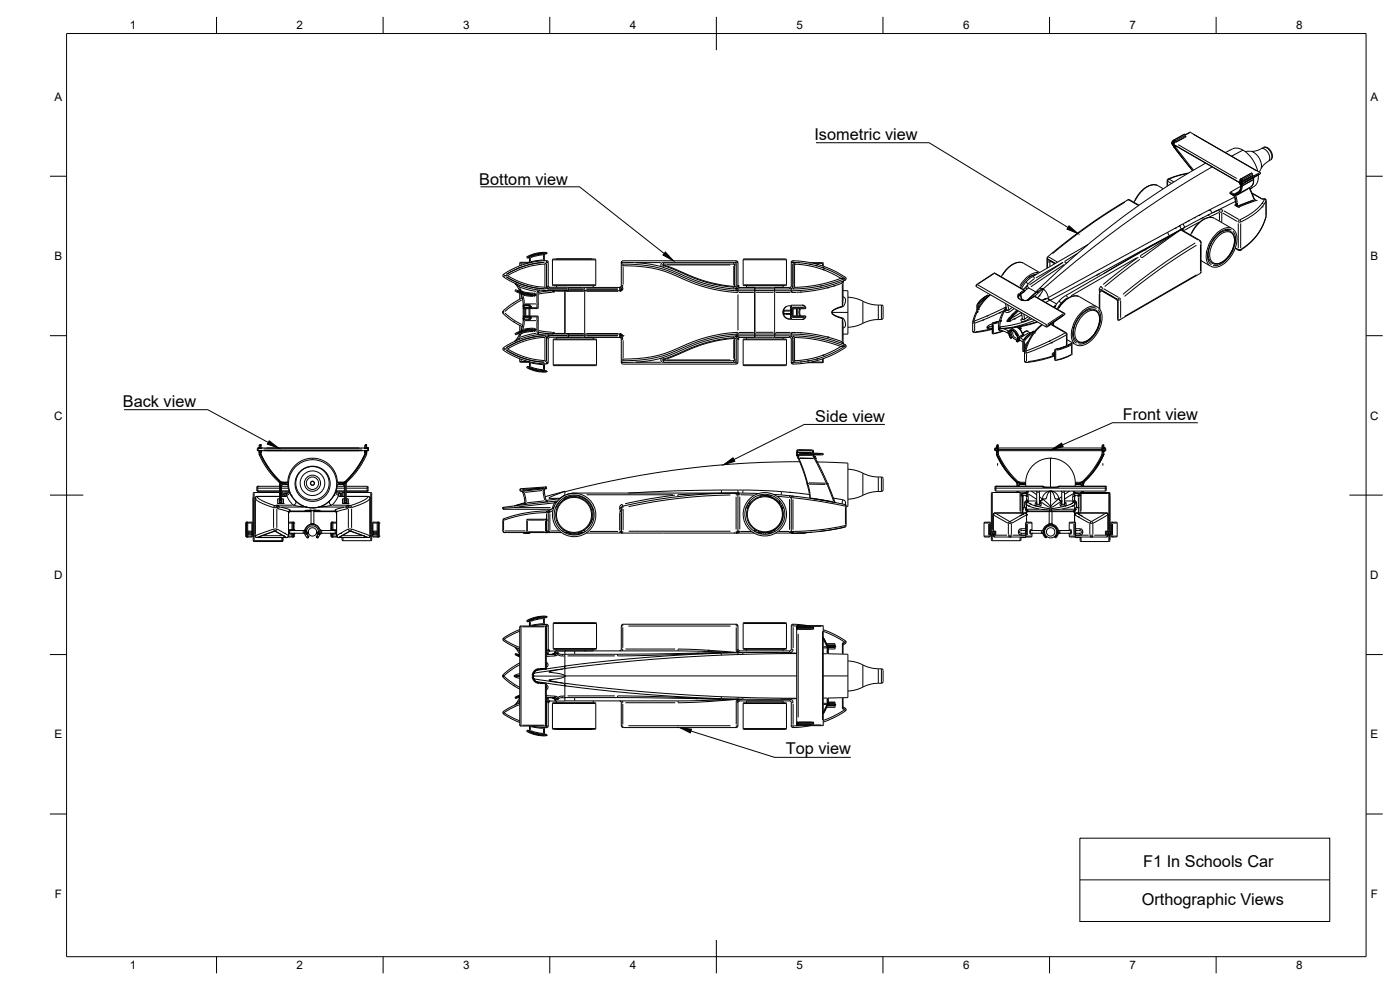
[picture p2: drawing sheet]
<svg xmlns="http://www.w3.org/2000/svg" width="420mm" height="297mm" viewBox="0 0 420 297" stroke-linecap="round" stroke-linejoin="round" font-family="sans-serif">
<defs><g id="words">
<g font-size="4.9">
<text x="244.4" y="42.1">Isometric view</text>
<text x="143.8" y="55.4">Bottom view</text>
<text x="36.9" y="122.2">Back view</text>
<text x="244.7" y="126.6">Side view</text>
<text x="337" y="126.1">Front view</text>
<text x="235.8" y="226.3">Top view</text>
<text x="343.1" y="260.2">F1 In Schools Car</text>
<text x="342.6" y="271.4">Orthographic Views</text>
</g>
<g font-size="3.5">
<text x="39" y="8.8">1</text>
<text x="89" y="8.8">2</text>
<text x="139" y="8.8">3</text>
<text x="189" y="8.8">4</text>
<text x="239" y="8.8">5</text>
<text x="289" y="8.8">6</text>
<text x="339" y="8.8">7</text>
<text x="389" y="8.8">8</text>
<text x="16.3" y="30.2">A</text>
<text x="411.3" y="30.2">A</text>
<text x="16.3" y="78">B</text>
<text x="411.3" y="78">B</text>
<text x="16.2" y="125.9">C</text>
<text x="411.2" y="125.9">C</text>
<text x="16.2" y="173.7">D</text>
<text x="411.2" y="173.7">D</text>
<text x="16.3" y="221.6">E</text>
<text x="411.3" y="221.6">E</text>
<text x="16.4" y="269.4">F</text>
<text x="411.4" y="269.4">F</text>
<text x="39" y="290.8">1</text>
<text x="89" y="290.8">2</text>
<text x="139" y="290.8">3</text>
<text x="189" y="290.8">4</text>
<text x="239" y="290.8">5</text>
<text x="289" y="290.8">6</text>
<text x="339" y="290.8">7</text>
<text x="389" y="290.8">8</text>
</g>
</g></defs>
<!-- layer: Visible Narrow -->
<g fill="none" stroke="#000" stroke-width=".3">
<path d="M357.1 39.7h.1M357.1 39.8l-1.4 .7M357.3 39.7h-.1M338.5 60h.3M338.5 60h.1M339 59.9l-.2 .1M347.3 55.6a5.5 5.5 0 0 0-5.5 2.7l-1.1 1.9M350.3 54.2l.1 .2M350.4 54.4v1.3M350.5 54.4l1 .6M350.6 53.7h.1M350.8 53.8l-.4 .5"/>
<path d="M350.9 53.8l1.3 .8M351.6 43l.1 .1M351.6 42.7l.1 .1M351.7 42.9v.3M351.7 42.8l.3 .2M351.7 43.1l.3 .2M351.7 43.2h.1M351.8 42.5h.1M351.9 42.6l-.2 .2M351.9 42.6h.1M351.9 43.3v.1M351.9 43.3h.1"/>
<path d="M351.9 43.4h.1M351.9 43.4l.1 .1M352 42.6h.1M352 42.6v.1M352 42.5l-.1 .1M352 43.5h.1M352 42.3l.1 .1M352 43.3l-.1 .1M352 43.3v.2M352 43.3h-.1M352 43.6h.1M352 43.5v.1"/>
<path d="M352 42.4l.1 .8M352 42.4h.1M352 43.6l.1 .1M352.1 43.6h.1M352.1 43.5v-.2l.2 .2M352.1 43.2l.2 .3M352.1 43.5v.1M352.1 43.6l.1 .1M352.1 42.4h.1M352.1 42.4h.3v.4M352.1 42.1h.1M352.2 43.7l.1 .4"/>
<path d="M352.2 43.8l.2 .4M352.2 42.1l.2 .3M352.2 42.1l-.2 .3M352.2 43.5l-.1 .1M352.3 43.5h.1M352.3 44.1h.1M352.3 42.5h.1M352.3 43.5h-.1M352.3 43.5v.1M352.4 43.5h.1M352.3 44.1l.1 .1M352.4 42.3h.1"/>
<path d="M352.4 44.2h.1M352.4 42.4h.1M352.4 42.8l-.3 .4M352.4 43.5l.1 .2M352.4 42.8l.1-.1v.2M352.4 42.8l.1 .1M352.4 44.2l.2 .2M352.5 42.9l-.4 .3M352.5 43.8h.1M352.5 43.8l.2 .3M352.7 44.1l-.3 .1M352.7 44.1h.1"/>
<path d="M352.7 44h.1M352.7 44.1l5.5 6.9M353 43.9l-.3 .1M353.1 43.9l-.3 .1M353.6 43.4l17.6 10.2M354.9 47.4l-2.4-3 2.4 3M355.3 40.4l-2.9 1.6M355.3 40.3l.3 .3M355.4 40.7l-2.8 1.6M355.4 41.2l-2.7 1.4M355.5 41.3l-2.7 1.5M355.5 40.3h-.1"/>
<path d="M355.6 40.7v.4M355.7 40.5l-.1 .1M355.7 41h.1M355.7 41l-.1 .1M355.7 40.9v.3l-.1-.1M356.5 52l-5.9 1.7M358.2 40.3l18.8 10.9M363.8 50.1l-13.8 8.4-12.1 8.3-11.3 8.6-13.5 11.3M369.4 57.7l.9 .5M370 58.5l-.8-.5 1.2 .7M370 58.5h.1M370.1 58.6h.1"/>
<path d="M370.4 58.3v.4M370.4 58.3h.2M370.5 59.2l-7.1 3.6M370.5 58.7h-.1M370.6 58.8l.6 2.8M370.6 58.6l.2 .1zM370.6 58.3h.1M370.8 58.7h.1M370.8 58.2l-.4 .5M370.9 58.8l.4 2M371 58.5l-.1 .2M371.1 58.1l-.5 .2"/>
<path d="M371.3 58.4h.1M371.6 57.6l-1.1 .6M372.1 54.9h.1M372.1 55h.1M372.1 55l.1 .2M372.1 57.3h.1M372.1 54.3l.1 .5M372.1 54.5l.1 .3M372.1 54.8v.1M372.1 55.2h.1M372.2 55.2h.1M372.2 54.8h.1"/>
<path d="M372.2 54h.1M372.2 54.8l-.1 .1M372.2 54.8v.3M372.2 54.1v.7M372.2 54v.1M372.2 55.2l.1 .1M372.2 54.1v.6l.3 .2M372.2 55.2l.3 .6M372.3 54.1h.2M372.3 53.7h.1M372.3 55.4l.2 .3M372.4 53.7l.2 .7"/>
<path d="M372.4 53.7l-.2 .3M372.4 53.7l-.2 .4M372.4 55.2h.1M372.4 55.2h-.2M372.4 55.1v.1M372.4 55.1l-.2-.1 .2 .2M372.4 55.1h.1M372.4 55.7l.1 .1M372.4 55.8h.1M372.5 54.1h.1M372.5 55.8h.1M372.5 55.8h.3"/>
<path d="M372.5 55.9l-.4 1.4zM372.5 55.8v.1M372.5 54.4l.1 .2zM372.5 55.1l-.3-.1v.2M372.6 54h.1M372.6 55.1v.2M372.6 55.2h.1M372.6 54.9v.2M372.6 55.2h.3M372.6 55.2l.1 .2M372.6 54.9h.3v.2M372.6 54.6h.1"/>
<path d="M372.7 55.4h.1M372.7 55.4l.1 .4M372.7 54.6l-.1 .3M372.7 54.6h.1M372.8 54.6l.1 .3M372.8 55.8a2.8 2.8 0 0 1-1.5 2.6M372.8 55.7l-.3 .1M372.9 55.2h.1M373 45l-3.4 1.9M373.2 54.8l4.7-2.6-4.7 2.8M374.6 56.7l-3.5 1.9M374.8 56.4l.1 .1"/>
<path d="M374.9 56.4h.1M375 56.3l-.1 .1M375 56.6l1.3 3.2M375.3 56.6h.1M375.4 56.5h.1M375.4 56.5l-.1 .1M375.4 52.1l-2.8 1.6M375.5 52h.1M375.6 52.4l-2.9 1.6M375.6 52.8l-2.9 1.6M375.6 45.4a4.7 4.7 0 0 1 2.9 5.1M375.6 52l.2 .3"/>
<path d="M375.6 52.9l-2.8 1.6M375.7 52h-.1M375.8 52.3v.4M375.8 52.6h.1M375.8 52.6v.1M375.8 52.6l.1 .1h-.1M375.8 52.2v.1M375.9 53.5v.1M375.9 53.6l.1 .1M375.9 58.1l2.8 1.6M375.9 54l-2.9 1.7M376 54l-3 1.6"/>
<path d="M376 53.4l-.1 .2M376 53.4v.3M376 53.7l.1 .2M376 53.5h.1M376.1 53.9a1.99 1.99 0 0 1-.9 2.3M376.1 53.9h.1M376.2 53.6l-.1 .3M376.2 53.7v.2M376.2 53.7h.1M376.4 59.9l.2 .1M376.5 59.7h.1M376.5 59.7l-.1 .2"/>
<path d="M377.8 52l-4.8 2.5M378.2 51.8v.4M378.6 44.6a2.69 2.69 0 0 1 2.2 3.7M378.9 59.7l-.1 .1M379.3 44.2a2.69 2.69 0 0 1 2.1 3.7M379.4 59.6h.1M379.4 59.6l.1 .1M379.5 59.7l-.6 .1M379.5 59.7a15.3 15.3 0 0 1-7.7 6.4l-.2 .5M379.6 59.7l.4 .4M156 78.9h.4M156.5 78.9h2"/>
<path d="M158.2 77l.1 .2M158.3 77.2l.2 .2M158.9 77.6v1.1l.3-.1v.2M159 77.1l.2 .3-.3 .2M159.2 77.4v1.1M162.9 78l-3.6 .5M162.9 76.5l-1.8 .2-1.8 .6M163.1 76.2v.3h.3M163.1 78v.2M163.1 76.5v1.4M163.4 78h-.3M163.5 76l-2.9 .3-2 .8 2-.8 2.9-.3"/>
<path d="M163.7 75.7v.3M163.7 76l.3-.1-.2 .1M163.7 76v.2M163.7 76h.1M164 78.2v.5M164 78.7h.1M164 79.1v7.2M164.1 78.7h.4M165.9 78h12.8M186.5 79.7h.5M187 79.7l1.7 .1a36.7 36.7 0 0 1 17.6 4.5 42.7 42.7 0 0 0 15.2 3.4v-1M187 79.2v.5"/>
<path d="M190.4 78.8a36.6 36.6 0 0 1 8.2 1.3 .81 .81 0 0 1 .2-1.3M190.8 78.8h7.5M199.1 79.7l-.2 .5M199.1 78.8a.82 .82 0 0 0 1 1l2.3 .9a47.3 47.3 0 0 0 17.8 5.2M199.2 79.5l-.1 .2M200.2 79.5h19M220.2 78.8v.2a.44 .44 0 0 0 .2 .5 .44 .44 0 0 0 .5 0M220.2 79.8v5.8M220.6 78.8h.3M220.9 78.8v.3l-.3-.3M220.9 78.2v.5M221 78.8h.5"/>
<path d="M223.1 77.9h12.8M237.5 78.7h.4M237.9 78.7h-.4M238 79.1v7.2M238 78.7h.1M238 78.2v.5M238 78.7a28.6 28.6 0 0 1 15.5 4.9M241.6 79h.1M242.8 79.2h.1M243.3 79.3h.1M244.3 79h2.4M244.8 79.7h.1"/>
<path d="M246.8 79.1v.7M246.9 78.8l.2 .2M307 78.9a5.4 5.4 0 0 0-5.6 2.8l-.6 .9M314.4 77.7v.5l.5-.2 .3 .3M314.4 77l.3 .1M314.5 77.8l2.1 1.2-1.4-.9M314.7 77.1l-.3 .6-.2-.2M314.8 77.2l2.5 1.4M315.1 78.5l-.7 .1M315.1 78.6v1.3M315.2 78.3l-.1 .2 .2-.1M319 78.8l-10 6.7"/>
<path d="M319.1 78.7l-8.2 4.7M319.3 79.4l-9.9 6.6M320.4 78.7l-.5 .3M323.5 76l-4 2.4 .4 .6M337.6 60.7a172.4 172.4 0 0 0-21.7 15.4M338.9 60.1l2.6 1.5M341.1 77.4l-19.6 11.3M341.7 77.2l-10.6 8.2M342.1 77.8l-10.6 8.2M350.5 69.7l.5 1M351 70.7l-35.8 19.4M351 70.7l.1 .1"/>
<path d="M351.1 70.8l-10 5.5-9.9 5.9M351.1 70.8l-12.2 6.8M354.3 68.9l-12 7.9 .2 .4 .2 .2 11.6-8.4M354.3 69h.1M354.3 69l.5 .1M354.5 68.8l-3.2 1.9M354.6 68.7l-.5-1-39.5 21.6M354.6 69.1l5 2.9M354.6 68.7l-3.6 2M354.6 68.7h.1M354.6 68.7l.2 .2M354.7 68.7l.1 .2"/>
<path d="M354.7 68.7l.9-.5-.9 .5M354.8 68.9h-.5M354.8 68.9v.2M354.8 69.1l.3 .1M354.8 68.9l.6 .2M354.8 68.9h.1M355.1 67.1l-.9 .5M355.2 67.1l.4 1M355.4 69.1l-.1 .2M355.4 69.1v.3M358.7 72.9a172.4 172.4 0 0 0-21.7 15.4M359.1 73.6a168.7 168.7 0 0 0-21.6 15.3"/>
<path d="M360 66.6l-4.4 2.4M360.2 72.2h-.3l.4 .7 .1-.3M360.2 72.2h.1M360.3 73.3v8.1M360.9 65.4h.1M362.5 64.6h.1M362.5 77.8h.1M362.5 75.6l.2 .1M362.6 77.8l.3 .2M362.6 77.1l-.2 .1M362.7 77.1h.1M362.8 77.7l-.2 .1"/>
<path d="M363.4 62.8l-8.2 4.3M363.4 62.8v.6l.4 .4M364.2 65.4a5.5 5.5 0 0 0-5.4 2.7l-1.2 1.9M365.5 71a3.2 3.2 0 0 1 4.3-.9 5.9 5.9 0 0 1-1.2 6.8 4.2 4.2 0 0 1-4.5 2 3.5 3.5 0 0 1-.8-4.1l1.1-2.4zM365.6 63.1l-1.7 .7M365.8 63.8l-3 1.4M365.8 69.9l.1 .1M366 63.6l-.3-.6 .8-.1 .6 .2-.4 .6M366 63.7l.7 .1M366 63.8v2.4M366 70l-.3 .1M366.6 69.4l-.6 .5"/>
<path d="M366.7 63.9v2.7M366.9 63.9l4.5 2.6M367.3 63.3l4.5 2.5M367.9 68.9l-.3 .3M367.9 68.8l.2 .2M368.1 69.1l.1 .1M368.1 69.1l-.2 .1M368.1 69h.1M368.3 69.1v.1M368.3 69.2h.1M368.7 68.8l.1 .1M368.7 68.9l-.6 .1"/>
<path d="M368.7 68.9l.1 .3M369.3 68.4a5.9 5.9 0 0 0-5.4 3.1 7.9 7.9 0 0 0-1.4 7.5l.4 .5M370 69.4a5.4 5.4 0 0 1 0 5.7 7.3 7.3 0 0 1-5.3 4.6l-.6-.1M370.8 60.4l-15.1 7.7M370.8 74.4l.8 .5M370.9 61.7h.1M371.2 61.8v.1M371.2 61.8h.1M371.6 74.9h.1M371.6 67v7.5M371.6 74.9l.1 .2M371.7 75.1h.1"/>
<path d="M372.1 66l.3 .6M372.2 75.1h.1M372.3 66.6h-.6M372.3 74.9h-.7M372.3 74.9l-.1 .2M372.3 67v7.5M376.1 60l-4.5 1.8M376.3 60.1l-4.7 1.8M379.9 65a16.5 16.5 0 0 1-7.6 9.9M380 65l-.1 .1M380 60.1v.1M380 64.9l-.1 .1"/>
<path d="M380 60.2a15.3 15.3 0 0 1-7.7 6.4M380 60.4v4.3M380 64.9h.1M150.9 93.4l.3 .3-.3 .3M151.1 82.3l.3 .4M151.4 82.7l-.3 .4M151.4 82.7h.1M151.5 93.9l2.9 2.3 2.1 1.2M152 82.3a24 24 0 0 1 11.3-3.6 23.7 23.7 0 0 0-11.3 3.6M154.6 85.1h.1M154.6 85.1l1.2 1M154.7 100l.1 .2"/>
<path d="M155 87l-.3 .4M155.1 87.3l2.9 1 2 .1-2.2-.2zM155.8 86.2l.6 1.1M156 85.6l-.2 .4M156.1 86.2l4.8 1.2M156.4 88.2l.5 .3 .1-.2M156.4 99.8l.1 .3M156.5 87.3l-.1 .3M156.6 90l-2.7 1.6-2.4 1.9M156.7 87.4l3.3 .5M157 88.7l.4 2.4M157 99.1l-.1-.2-.5 .3"/>
<path d="M157 95.6l.3 .4M157 95.6h.1M157 95.6l.3 .2M157 91.8h.1M157 95.5v.1M157.1 88.6l3 .3M157.1 92.2l.2 .2zM157.2 95h-.2l.3 .2M157.3 95.2v.5M157.3 95h.1M157.3 94.8v.2M157.3 92.7v2"/>
<path d="M157.3 91.6l1.5 .1M157.3 91.7v.5M157.3 92.4h.1M157.3 91.6l-.3 .2M157.3 92.4v.2M157.3 95v.2M157.3 95.8v.2M157.3 96h1.5M157.3 91.4l-.3 .4M157.3 91.4h1.6l.4 .5M157.3 91.4v.2M157.4 95.2h1.3"/>
<path d="M157.4 95h1.3M157.4 92.2h1.3M157.4 92.4h1.3M157.4 96.3l-.4 2.4M157.6 96.2h3.4M157.6 91.2h3.4M157.8 92.7v2M158.8 95.7l-1.5 .1M158.8 95v.7M158.8 95h.1M158.8 95.8v.2M158.8 94.8v.2"/>
<path d="M158.8 91.7v.5M158.8 92.4h.1M158.8 91.7l.5 .2M158.8 91.4v.2M158.8 92.4v.2M158.8 92.7v2M158.8 92.2v.2M158.8 95h.2M158.8 92.4h.2M158.8 92.2l.2 .2M159 95l-.2 .2M159 95.1h.2"/>
<path d="M159 95.1h.1M159 92.3h.2M159 92.3h.1M159.2 95.1h2.3M159.2 95.1l.1 .4M159.2 92.3h2.3M159.3 95.5l-.5 .2M159.3 95.5h.1M159.3 95.5l-.1 .3-.4 .2M159.3 94.8v.6M159.3 91.9h.1M159.3 91.9l-.1 .4"/>
<path d="M159.3 92.4v.2M159.3 92v.3M160 99l-2.9 .3-2 .8M160 99.5l-3.3 .5M160.1 98.5l-3 .3M160.2 99v.4M160.2 99h.1M160.2 88.4v-.4h.3l.2 .5M160.2 88.4l.1 .5 .4-.4M160.2 88.4h.1M160.3 88.4l.4 .1M160.7 98.9l-.4 .1"/>
<path d="M160.7 98.9h.1M160.7 88.5h.1M160.7 98.9l-.4-.4-.1 .5M160.7 98.9l-.1 .4-.3 .2M160.9 100l-4.8 1.2M161.1 87.7v3.3M161.1 91.3v1M161.1 95.1v1M161.1 96.4v3.3M161.2 100v.4M161.2 96.2h.3M161.2 91.2h.3"/>
<path d="M161.2 87v.4M161.7 99.2l3.9 .5M163.3 86.7a23.4 23.4 0 0 1-11.3-3.6 22.9 22.9 0 0 0 11.8 3.6M164.4 86.7h5.8M164.5 86.7v.5M164.5 85.7l-.4 .9 .9-.4M164.8 86.7h5.4M165.6 87.7l-3.9 .5M165.8 99.7v.3M165.8 87.3h.1M165.8 87.4v.3M165.8 87.3l.4 .1"/>
<path d="M165.8 87.2h.1M165.9 85.5h12.8M165.9 99.7l.7 .3M165.9 87.2h-.1M166.2 87.2v.2M166.2 100v.2M166.2 100h-.4M166.2 100h.4M166.6 87.4l-.7 .3M166.6 87.2l-.4 .2M166.8 87.4h2.6M169.8 87.4h5.4"/>
<path d="M170.8 86.7h4.4M176 86.7h9.4M176 87.4h9.5M186 86.2v.5M186 86.8v.4M186 86.7h.1M186 86.7h.9M186 87.2l1-.5-.5 .6zM186.5 85.7h.5M186.7 86l.3 .7M187 86.7h.1M187 80v5.4"/>
<path d="M220.2 86.2v.4M220.2 85.9v.3M220.2 85.9h.7M220.6 86.7l.3-.4v.4zM220.9 86.7v.5M221.5 99.7l-1.2 .1a49.9 49.9 0 0 0-19.1 5.6 38.2 38.2 0 0 1-14.2 2.3M221.5 85.7l-.6 1M221.5 85.7h.1M221.5 88.3v10.8M221.5 99.8v.9M221.5 85.7l.5 .5-1 .5M221.7 99.7h4.5"/>
<path d="M221.7 87.7h4.5M223.1 85.5h12.8M226.8 99.7h5.4M226.8 87.7h5.4M232.7 99.7h4.5M232.7 87.7h4.5M235.1 93.4l.5-.3v.2l-.4 .4 .4 .6-.5-.2M235.7 94.3h1.5M235.7 93.1h1.5M237 86.2v.5M237.2 86.2l.2 .4M237.3 93.6v.2"/>
<path d="M237.3 92.4l.2-.2v.2M237.3 95h.2M237.4 100h.1M237.4 87.5h.1M237.5 86.6l-.2 .1h.6M237.5 85.7h.4M237.5 86.7v1M237.5 86.6v.1M237.5 99.8v.9M237.5 99.7l1.4 .1M237.5 92.4v.2M237.5 92.7v2"/>
<path d="M237.5 94.8v.2M237.5 95.3v.5M237.5 91.6v.5M237.7 95.2h3.7M237.7 95h3.7M237.7 92.2h3.7M237.7 92.4h3.7M238 85.7l-.5 .9M238 92.7v2M238.9 87.7h-1.4M239 99.8l3.9 .3 3.5 .6 6.4 1.8M239 92.7v2"/>
<path d="M240 92.6l-.2 1 .2 1.2M240.2 99.8h.1M240.2 87.6h.1M240.8 91.6h.1M240.9 91.6l.7 .5M241.6 92.4v.2M241.6 95l.2 .1M241.6 94.8v.2M241.8 92.2l-.2 .2M246.8 80.8h.1M246.8 80.3h.1M248.2 86.4h.1"/>
<path d="M249.6 93.7a2.25 2.25 0 0 0 2.1 1.5l1.1 .4M249.6 93.7h4.9M252.6 84.5l.2 .4M252.8 95.6l.2 2.2M252.8 91.9a5 5 0 0 0-3.1 1.6l-.1 .2M252.8 85.3v6.2M252.8 95.9v6.3M252.8 91.9v.2M252.8 92.1a5.7 5.7 0 0 0-3.1 1.4 .8 .8 0 0 0 .7 1l2.4 .9M252.8 95.4l.6 .6 .3 .8a1.13 1.13 0 0 1-.7 1.6M252.8 95.4v.2M253 84.7a38.3 38.3 0 0 1-14 3"/>
<path d="M253 89.1l.4 .1a2.17 2.17 0 0 1-.6 2.9M253 89.7l-.2 2.2M253.3 84.2l-.3 .5M253.5 83.6l.1 .5M253.7 83.2l-.2 .4M259 90.4v6.6M263.6 91.6v4.2M264.5 91.6v4.2M291.9 99.3l.6 .3M291.9 96.7l.6 .2M292.3 96.3l-.4 .2M292.5 97.1v2.3"/>
<path d="M292.5 99.6v.2M293.2 91.5l.1 .2M293.2 91.4l.5 .2M293.2 85.4l-.1 .6M293.3 93.5h.1M293.3 91.7v1.1M293.6 92.8h.1M293.6 91.6v.6M293.7 91.6l-.4 .1M294.8 96.1h.1M295.9 94.9h.1M296 89.3l-1.3 1-.9 1.1"/>
<path d="M296.2 88.8l-1.6 1.1-1.1 1.3M296.4 88.7h.1M296.4 88.6l.2 .2M296.5 88.6h-.2M296.5 88.6h-.1M297.3 88.5l-1.8 1.6-1.1 1.4-1.3 2.3-.8 2.6M297.5 98.7l-4.7 .9M297.7 97.2l.1 .4M297.7 98.5v.1M297.8 97.9l-1.4 .3 .7 .3M297.8 97.2l-1 .4a.55 .55 0 0 0-.6 .5 .55 .55 0 0 0 .5 .6l1-.1M297.8 98.6h-.1"/>
<path d="M297.8 97v.1M297.8 99.9l.3 .3M297.8 97.3v2.6M298 96.8h.1M298 96.8l.1 .4-.3-.1M298.1 97.3v2.6M298.2 82.2l-4.7 3M298.6 82h-.1M299.7 96.8l-1.5 .4M299.7 98.5v.3a.4 .4 0 0 0 .2 .3 .4 .4 0 0 0 .4 0M299.8 96.4l-1.7 .4M300 98.6l-.1 .3 .2 .1"/>
<path d="M300 98.1l-.4 .2M300 98.2h.1M300 98.1l.1 .4M300.1 93.8h.1M300.1 98.5h.1M300.1 98.6h.1M300.3 96.3h.1M300.4 99.1h-.1M300.8 98.5h.1M300.8 99.3l-2.5 .7M301.1 98.6l1.5 .7M301.2 93.2l-8.7 3.8-.2-.6"/>
<path d="M301.7 93h.1M301.8 92.9h.1M301.9 92.9a.57 .57 0 0 0-.1 .8 .57 .57 0 0 0 .9 0l.3-.1-.3-.5-.5 .1-.2-.3M301.9 92.9h.1M301.9 92.1l-5.2 2.5-4.4 1.8M302 92.5a11.3 11.3 0 0 0-2 5.6M302 92.8l-.1 .1M302 92.9h.1M302.3 96.4h.1M302.5 91.5l.2 1.4M302.7 95.5h.1M302.7 99.4l.1 .6"/>
<path d="M302.8 99.4h.1M302.8 99.6v.3M302.8 100v.1M302.8 99.9h.1M302.9 99.4h-.2M302.9 100h.3M302.9 95.8h.1M302.9 96.4h.1M302.9 99.9l.3 .1M302.9 95.4h.1M302.9 99.7a.9 .9 0 0 1 .7-.7 .9 .9 0 0 1 .9 .5l.6 .8 .4 .9M303 99.1l-.3 .2"/>
<path d="M303 95.7h.1M303.2 100h.1M303.4 98.8a2.46 2.46 0 0 1 2.3 2.1M303.5 99.3l-.3 .6M303.7 94.5h.1M303.7 94.9h.1M303.7 92.3l-1 .7M304 94.2h.1M304.1 99.5a1.42 1.42 0 0 0 1.1 2M304.2 94.4l-1.9 2M304.3 92.6l-1.2 .9M304.5 95.6h.1"/>
<path d="M304.6 99.7l.7 1.2M305.2 93l-2.8 3a.29 .29 0 0 0-.2 .5 .29 .29 0 0 0 .5-.1l4-1.9M305.3 98.2l1.1 1.1 .4 1M305.5 88.4h.1M305.6 93.3l-3.3 3.1M305.9 88a1.01 1.01 0 0 0 0 1.8M306 98.7l.4-.2-.3 .3M306.1 87.9l.2 .3M306.2 88h.1M306.2 89.8l-.2 .1M306.2 88.3h.1M306.2 88.3l-.5 .9"/>
<path d="M306.2 88.2l-.4 .5-.1 .4M306.2 88.2v.1M306.3 88.2l-.1 .1M306.3 88.4l.3 1.5M306.3 98.2l-.6 .3M306.3 88.1l1.1-.7-1.1 .8M306.5 93.8l-4.2 2.6M306.6 95.7a.6 .6 0 0 0 .1 .8 .6 .6 0 0 0 .8 0l.3-.2-.4-.5M306.7 95.6l.1 .1M306.7 89.9l.5 .2M306.8 95.6l-.2 .1M306.8 90.1h.1"/>
<path d="M306.8 95.7l.3 .2 .3-.1M306.8 90v.1M306.9 95.8h.1M307 86.8l.9-.6 .3 .6-.7 .3M307.2 87.1l-1.1 .7M307.3 94.3l.1 1.4 1.1-.7M307.4 87.1v.1M307.4 87.2h.1M307.4 87.2l.2 .1M307.4 87.2v.3M307.4 87.2l.1 .2M308.2 90.1h.1"/>
<path d="M308.2 99.3h.1M308.2 99.3l-1.3 .7M308.4 85.8l-.5 .4M308.4 85.4l-.5 .7M308.7 99.9l-2.4 1.4M308.7 86.4l-.4 .3M309 99.8h-.1l.3 .2M309 99.8h.1M309.1 95.4l-1.3 .9M309.1 89.8a3.4 3.4 0 0 1-2.9 .1M309.1 89.7h.1M309.3 82.9l-.1 .1"/>
<path d="M309.8 95.7l-4.4 1.4-5.4 1M309.9 83l.4 .1 .2 .5M310 100l-1.5 1.1-1 1.2M310 99.6l-1.6 1.1-1.1 1.3M310.1 99.4l.1 .1M310.2 99.5h.1M310.2 99.5l.1 .1M310.2 88.3l-1.9 1.8M310.4 83.7l-1.9 1.6M310.4 89l-1.1 .7M310.5 96.1l-2.7 1-3.8 1M310.6 82.3l-.1 .2"/>
<path d="M310.6 88.9h-.1M310.6 88.9h.1M310.7 82.3l.1 .2M310.9 96.6l-3.2 .9-3.3 .6M311.6 81.8a6.6 6.6 0 0 0-5.5 3.9M312.8 97.5l-1.7 1.6-1.4 1.9-1 1.8-.9 2.6M313 86.7l-2.5 2.2M314.1 89.5l-1.3 .7M314.1 97.4l-.2 .6M314.3 97.7v.3M315.1 90.1l-1.3 .6M315.6 97.5l3.9 2.2"/>
<path d="M316.2 96.7v.9M316.5 91.8h.1M316.6 92.1l-.1 .2M316.6 92.1h.1M316.7 91.7l-.5 .4M316.7 91.7h.1M316.9 91.6l-.2 .1M318.3 91.2l-1 1.4M319 94.2l-4.6 3.1M319.2 94.5l-4.6 3.3M319.2 94.5l-4.6 3.1M319.4 94h-.1"/>
<path d="M319.5 94h.1M319.7 99.9l-5.9 3-6 2.5M319.8 88.7l.3 .2 .3 .4M320 99.8l-.2 .1 .3 .5M320.3 89.4l-1.9 1.6M322.3 98.4l-.1 .1M323.8 88.9a5.3 5.3 0 0 0-5.4 2.7l-.6 .8M324.8 94l-.1 .2M325 94.6a3.2 3.2 0 0 1 4.4-.9 5.9 5.9 0 0 1-1.2 6.8 4.2 4.2 0 0 1-4.6 1.9 3.5 3.5 0 0 1-.8-4l.6-1.6zM328.8 91.9a5.9 5.9 0 0 0-5.4 3.1 7.9 7.9 0 0 0-1.4 7.5l.4 .5M329.5 92.9a5.4 5.4 0 0 1 0 5.7 7.3 7.3 0 0 1-5.3 4.6h-.6M329.9 87.1h.1"/>
<path d="M329.9 87.1l.2 .5M329.9 88.2v4.2M330.1 87.7l-.2 .2M330.1 92.6l-.1 .1M330.4 85.9l-.5 1.2 .8-.1 .2-.5M330.5 85.9l.4 .5M330.6 87.1h.1M330.7 87.1l.1 .2M330.9 87.2l3.7 2.2M330.9 87.2l4.4 2.6M331.2 86.6l4.4 2.6M335 89.8l-.1-.3 .6 .9v-.5"/>
<path d="M335 89.8h.1M335.4 90.6h.1M335.4 90.6l.2 .2M335.6 89.9h.7M335.8 89.3l-.3 .6M335.9 89.3l.4 .6M336.3 90.2v5.1M359.1 82.5l-21.6 12.4M360.4 81.6l-.2 .4M151.1 104.3l.3 .4M151.4 104.7l-.3 .4M151.4 104.7h.1"/>
<path d="M152 105.1a23.3 23.3 0 0 0 11.3 3.6 24 24 0 0 1-11.3-3.6M154.6 102.3h.1M154.9 100.2l.1 .2M155.8 101.3l-1.2 1M155.8 101.4l.2 .4M156 108.5h.4M156.4 100.1l-.6 1.1M156.5 108.5h2M158.3 110.2l-.1 .2M158.5 110l-.2 .2M158.6 110.3l2.7 .9 2.2 .2-2.2-.2zM158.9 109.8l.3 .3-.2 .2"/>
<path d="M158.9 108.7l.3 .1M159.2 108.9v1.1M159.2 108.6v.2M159.3 110.1l1.8 .6 1.8 .2M159.3 108.9l3.6 .5M163.1 109.2v.2h.3M163.1 109.5v1.4M163.3 100.7a23.4 23.4 0 0 0-11.3 3.6M163.4 110.9h-.3v.3M163.4 109.5v1.4M163.7 111.2v.2M163.7 111.4v.3"/>
<path d="M163.7 111.4l.3 .1-.2-.1M163.7 111.4h.1M163.8 100.7a23.3 23.3 0 0 0-11.8 3.6M164 108.7v.5M164 108.7h.1M164 101.1v7.2M164.1 108.7h.4M164.5 100.2v.5M165 101.2l-.9-.4 .4 .9M165.8 100v.1M165.8 100.2h.1M165.8 100.1l.1 .1"/>
<path d="M165.9 100l-.1 .1M166.1 101.9h12.8M166.1 109.5h12.8M166.6 100.1v.1M166.8 100h2.6M169.8 100.1h5.4M170.2 100.7h-5.8M170.8 100.7h4.4M176 100.7h9.4M176 100.1h9.5M186 100.8v.4M186 100.7h.1"/>
<path d="M186 100.2v.5M186 100.7h.9M186 100.1l.5 .2 .5 .4zM186.5 107.7h.5M186.5 101.8h.5M187 100.8l-.3 .6M187 100.7h.1M187 107.7v.5M187 102.1v5.3M190.4 108.7a36.6 36.6 0 0 0 8.2-1.3 .82 .82 0 0 0 .2 1.3M190.8 108.7h7.5M199.2 108l-.1 .7"/>
<path d="M200.2 108h19M220.2 100.8v.7M220.2 101.5a48.4 48.4 0 0 0-17.8 5.3l-3.3 1.2-.2-.7M220.2 101.9v5.8M220.2 108v.7M220.2 101.5h.7M220.2 108h.7M220.6 100.8h.3v.4zM220.6 108.7h.3v.5M220.6 108.7l.3-.3v.3M220.9 100.3v.5M221 108.7h.5"/>
<path d="M221.5 101.8h.1M221.5 101.7l.5-.5-1.1-.4 .6 1M223.1 101.9h12.8M223.1 109.5h12.8M237 100.8v.4M237.2 101.3a.38 .38 0 0 1 .5-.3 .38 .38 0 0 1 .2 .5l.1 .2M237.4 100.8h-.1h.2M237.5 101.7h.4M237.5 108.7h.4zM237.5 100.8v.1M237.5 100.8h.4M238 108.7v.5"/>
<path d="M238 108.7h.1M238 101.2v7.2M239.4 108.7h.1M240.2 108.6h.1M241.9 108.4h.1M242.5 108.3h.1M243.7 108.6h3M245.1 107.7h.1M246.8 106.6h.1M246.8 107.7v.9M247.1 108.6l-.2 .2M248.2 101.1h.1"/>
<path d="M252.8 102.6l-.2 .4M252.8 102.5l.5 .7M253.5 103.9a29.1 29.1 0 0 1-15.5 4.8M253.5 103.9l.2 .4M253.6 103.4l-.1 .5M302.7 100v.1M302.7 100h.1M302.8 100.1h.1M302.8 100.2l.4 1.1M302.9 100.1h.3zM303.2 100.2l.3 .9M303.2 101.3h.1"/>
<path d="M303.2 101.3l.1 .1M303.5 101.1l-.3 .2M303.8 101l-.3 .4M305.1 102.4h.1M305.1 102.1v.3M305.1 102.5h.3M305.2 102.1h.1M305.4 101.5h.1M305.4 102.5h.1M305.4 101.5l.1 .1M305.5 101.5h.1M305.5 101.5l.3 .4"/>
<path d="M305.5 101.4h.1M305.5 101.6h.1M305.5 101.4v.1M305.5 101.7l-.4 .7M305.5 101.6l.3 .4M305.6 101.8h.1M305.7 101.7h.1M305.8 102l-.4 .5M305.8 101.1l-.3 .3M305.8 101.1l.2 .2M305.8 101.4h.1M305.8 102h.1"/>
<path d="M306 101.3l-.5 .2M306.1 102.1l-.7 .4M306.3 101.4l.8 .6M306.5 101h.1M306.9 100.4l-1.1 .7M306.9 100.4l.1 .3M307 100.3h.1M306.9 100.3h.1M306.9 100.3v.1M307 105.2l.4 .1M307 100.3l.2 .2-.2 .2M307 100.3h-.1"/>
<path d="M307 102.2l.4 .2h-.4M307 100.7l-1 .6M307.1 102.6v2.6M307.4 102.6v2.5M307.5 105.3l-.1 .1M307.5 108.3l.6 .3-.1 .2M307.5 105.7l.5 .2M307.6 105l-.1 .3M307.8 105.3l-.3 .2M307.9 105.4l.2 .5M308 103l-.3 .9v.3h.2M308 103l.2 .3"/>
<path d="M308.1 106.1v2.3M308.5 102.5l-.4 .5M314.9 102.4h.1M315.6 102.8h.1M315.8 106.3l.3 .1M316.1 106.7l-3.3 1-4.3 .8M316.1 106.4l.1 .1M316.1 106.4l.4 .2M316.2 106.5h.1M316.3 105.8l-.5 .5 .1 .3h.4M316.3 105.8l.1 .3M316.3 106.5v.1"/>
<path d="M316.3 106.6h.1M316.4 106.1l-.3 .3M316.4 106.1l.1 .1M316.5 105.7l-.2 .1M316.5 106l-.1 .1M316.5 105l.3 .2M316.5 107.9l.3 .2M316.6 105.2v2.6M316.7 104.8h.1M316.8 104.8l.1 .3M316.8 105.3v2.6M317.1 104.8l2.5-.8 1.7-.8-1.7 .8z"/>
<path d="M320.1 100.5l-6.8 3.4-5.2 2M320.1 100.6v3M320.2 100.3l-.1 .2M321.3 103.1h.1M321.4 103.5l-1.7 .8-2.6 .8M321.4 106.4l-1.7 .8-2.6 .8M321.4 103.1h.1M321.5 103.1h.1M321.5 103.1l.2 .2M321.6 103.6v2.6M321.7 106.2l-.1 .2M77.2 135l.3 .2"/>
<path d="M77.5 134.7l-.3 .2M77.5 134.4l-.3 .2M77.5 134.4h.1M77.5 134.7v.5M77.5 134.4v.3M77.5 135.2h.1M77.5 134.4h.2M77.5 135.2h.2M77.7 134.6h.4M77.7 134.4h.1M77.7 134.4v.2M77.7 135.2h.2"/>
<path d="M77.7 135.2h.1M77.7 135.2l.2 .1M77.8 134.4h.1M77.8 134.4h-.1M77.8 134.3l-.1 .1M77.8 135.7l.1 .1M77.8 133.8h.1M77.8 136.4h.1M77.9 135.3h.1M77.9 135.2v.1M77.9 135.2h.1M77.9 135.3v.1"/>
<path d="M77.9 135.3h.2M78 135.8l-.2 .2h.5M78.1 133.5v.4h-.3l.3-.3M78.1 133.5l.2 .3M78.1 133.5l-.3 .3M78.1 133.5h.1M78.1 135.2v.1M78.1 135.3h.1M78.1 135.2h.1M78.1 136.2l-.3 .2M78.1 133.9v.6M78.1 135.3v.9"/>
<path d="M78.1 134.5l.3 .1M78.1 133.6l.3 .3h-.3M78.2 135.3l.1 .3M78.2 135.8h.1M78.2 135.3h.1M78.3 135.2v.1M78.3 135.3h.1M78.3 135.2h.1M78.3 135.3h-.1M78.3 135.2l-.1 .1M78.3 136.3h-.2l.3 .1M78.3 136.3h.1"/>
<path d="M78.3 133.8h.1M78.3 136.3l.1 .1M78.3 134.3l.1 .1M78.4 136.4l2.3 4.1 3.6 4.2M78.4 136.4h.1M78.4 135.2h.1M78.4 135.2l-.1 .1M78.4 134.6h-.3M78.4 134.4h.1M78.4 134.4v.2M79.1 134.7h29.6M79.1 135.2h29.6"/>
<path d="M80 134.4h27.8M93.8 137.5v.4M109.3 134.6h.4M109.3 134.4h.1M109.3 134.4v.2M109.4 135.2h.1M109.4 135.2l.1 .1M109.4 136.4h.1M109.5 136.4l-2.8 4.6-3.2 3.7M109.5 135.8h.1M109.5 134.3l-.1 .1M109.5 136.3h.2l-.2 .1"/>
<path d="M109.5 136.3h.1M109.5 133.8h.1M109.5 135.4h.1M109.5 136.3v.1M109.5 135.3v.1M109.5 135.2h.1M109.6 133.7l.2-.1 .2 .2h-.5zM109.6 135.4l-.1 .3M109.6 135.3h.1M109.6 135.2v.1M109.6 135.2h.1M109.6 135.3h-.1"/>
<path d="M109.6 135.3v.1M109.7 134.5l-.4 .1M109.7 135.8l-.2 .2h.5M109.7 133.5v.4M109.7 133.5l.3 .3M109.7 136.2l.3 .2M109.7 133.5l-.2 .3M109.7 133.5h.1M109.7 133.9v.6M109.9 135.8h.1M109.9 135.3l.1 .3M109.9 135.3l-.2 .9"/>
<path d="M109.9 135.2v.1M109.9 135.2l-.1 .1M109.9 135.3h.1M109.9 135.2h.1M109.9 135.2h.2M110 136.4h.1M110 134.3l.1 .1M110 133.8h.1M110.1 135.2h.1M110.1 135.2h.2M110.1 135.2l-.1 .1M110.1 134.6h-.4"/>
<path d="M110.1 134.4h.1M110.1 134.4l.5 .2M110.1 134.4v.2M110.3 134.4l.3 .5M110.3 134.7v.5M110.3 135.2h.1M110.6 135l-.2 .2M239.1 136.6h.1M239.2 136.5h.1M239.2 136.5l-.1-.2 .3 .2M239.2 136.5l-.1 .1M239.2 136.5l.1 .1"/>
<path d="M239.3 136.5v.1M239.3 136.5l.2 .4M239.3 136.6h.1M239.4 135.7v.3h-.3M239.4 135.7h.1M239.4 135.2v.4M239.4 136v.3M239.4 135v.2h-.3M239.5 136.9h.1M239.5 136.9l.2 .5M239.6 135.7l4 .1M239.6 135.2l4 .1"/>
<path d="M239.6 135l4 .1M239.7 137.4l-.2 .1h.2l1 2.2 1.7 5.2M239.7 136l6.8 .3h-6.8M239.8 137.4v.1M240 137.4l4.2 .1M240 137.5l4.2 .1M243.8 136.6h-4.2M243.9 135.8l.2 .1M243.9 135.8v.1M243.9 135.3v.5M243.9 135.1l.2 .2h-.2zM244 136.5v.1"/>
<path d="M244 136.6l.1 .4M244 136.6h.1M244.1 136.6h.1M244.1 137h.3l-.1 .2M244.1 137l.2 .2M244.1 136.6v.1M244.1 135.3v.5M244.2 136.5l-.1 .1M244.3 137.2l.1 .3M244.4 137.5v.1M244.4 137.5l.2-.1-.1 .2M244.4 137.6l3.6 7.4"/>
<path d="M244.4 137.5l.1 .1M244.5 137.6h-.1M244.5 137.1l-.2 .1M244.7 137.5h.1M246.8 136.3v.2M246.9 136.1l-.1 .2M298.8 134.6h-.3M298.8 135h-.3M298.8 134.4v.2M298.8 135v.2M298.8 134.6v.4M298.8 134.6h.5"/>
<path d="M298.8 135h.5M299 135.2v.1M299 135.2h.1M299 134.4h.1M299 134.3v.1M299 134.3h.1M299.1 136.3l2.4 4.4 3.5 3.8M299.1 136.3l.2 .1M299.1 135.2h.1M299.1 135.1l-.1 .1M299 135.3h.1M299.1 136.4h.1"/>
<path d="M299.1 136.3h.2M299.1 135.2l.2 .1M299.3 135.3h-.1M299.3 135.3h.1M299.3 135.2v.1M299.3 133.8h-.3M299.3 136.3h.1M299.3 133.8v-.3l.1 .3M299.3 135l-.2 .2M299.3 135v.2M299.3 135l-.2 .1M299.3 133.8v.8"/>
<path d="M299.3 135.4v.2M299.3 133.8h.1M299.3 135.8v.6M299.3 136.4h.1M299.4 134.9l.3 .2M299.4 133.8v1M299.4 136.4v.1M299.4 136.5l.1 .2M299.4 135.4v.3M299.4 139v.7M299.4 134.9l.2 .3M299.4 134.9v.3"/>
<path d="M299.4 133.8h.2M299.4 135.3h.1M299.5 136.7l2.1 3.7zM299.6 135.2l-.2 .1M299.6 135.2v.1M299.6 135.2h.1M299.6 136.3l-.2 .2M299.6 136.4l-.2 .1M299.6 136.4h.1M299.7 135.1h.1M299.7 135.1l-.1 .1M299.7 135.1v.1"/>
<path d="M299.7 135.2h.1M299.7 135.2h-.1M299.7 134.4l-.3 .5M299.7 134.4h.1M315.3 137.5v8.7M315.3 137.5h.1M330.6 134.4l.4 .5M330.6 134.4h.1M330.6 135.1v.1M330.6 135.2h.1M330.7 135.2h.1M330.7 135.1l.1 .1"/>
<path d="M330.7 135.1h-.1M330.7 136.4l.3 .1M330.7 136.4h.1M330.7 135.2v.1M330.7 136.3l.3 .2M330.8 135.2l.1 .1M330.8 135.2h.1M330.9 136.7l-2.2 3.7zM330.9 134.9l-.2 .2M330.9 134.9h.1M330.9 135.3h.1M331 134.9l-.2 .3"/>
<path d="M331 134.9v.3M331 135.2l-.1 .1M331 133.8h-.3M331 136.5l-.1 .2M331 133.8v-.3v.3M331 135.3h.1M331 133.8h.1M331 133.8v1M331 136.4v.1M331 139v.7M331 135.4v.3M331 135l.3 .1"/>
<path d="M331 135v.2M331 136.3h.1M331 133.8v.8M331 135.4v.2M331 136.4h.1M331 135.8v.6M331 135l.2 .2M331 134.6h.5M331.1 133.8h.2M331.1 135h.4M331.1 135.3h-.1M331.1 135.3h.1"/>
<path d="M331.2 135.2h.1M331.2 135.2l-.1 .1M331.3 135.2h.1M331.3 136.3l-.3 .1M331.3 136.3l-2.5 4.4-3.5 3.8M331.3 136.4h.1M331.3 136.2v.1M331.3 134.3h.1M331.3 135.1v.1M331.3 135.2h-.1M331.3 136.2l-.2 .1M331.3 135.2v.1"/>
<path d="M331.6 134.4v.2M331.6 135.2h.1M331.6 135v.2M331.6 134.6v.4M331.6 135h.3M331.6 134.6h.3M73.8 156.9h.1M73.8 156.9h.2M73.8 157.1v3.6M73.8 156.9l.3-.2-.1 .2M74 156.9h.1M74 157.1v3.6"/>
<path d="M74.1 156.9h1.4M74.3 159.9h.3M74.6 159.9l-.3 .5M74.7 159.9h1.2M75.2 159.3l-.9 .1 .3 .5M75.4 156.7l.3 .2M75.6 159.6h.1M75.6 159.6l-.2-.3 .2 .3M75.6 157.1v2.4M75.7 156.9h.1M76.3 147.9v14.2M76.6 149.5l1.1 1.1 4.4 1.7"/>
<path d="M76.6 149.5h.1M76.6 150.1v10.1M77.1 148.9l-.5 .6M77.1 149l1.3 1.1 4.4 1.7 .3 .5M77.1 148.9v.1M77.4 147.3h.1M77.4 146.5v.8M77.5 149h6.1M82.1 158.8l.4 .5M82.1 158.7l-5.5 2M82.1 152.6v5.8M82.1 152.3h1"/>
<path d="M82.5 159.3l-5.4 2M82.5 151.7l-.4 .6M82.9 151.6l-.3 .1M82.9 151.6l.3 .6M83.1 158.7h-.9M83.1 158.7l3.5 2M83.1 158.7l-.1 .4-.5 .2M83.1 152.6v5.8M83.1 151.6h4.6M83.2 152.2l.3 .5 3.1 .9M83.2 152.2l-.1 .1M83.3 152.2l.5-.2 2.8 .8 .5 .3"/>
<path d="M83.7 144.6h.1M83.7 144.6l.2 .4M83.8 149.7v1.3M83.9 150.9h.1M84 152.1l-.5 .5M84 144.6h-.3M84.1 144.7l-.2 .3M84.2 150.8l-.4 .3M84.2 145l.8 .3M84.2 150.8l-.1 .3M84.2 150.8l.1 .3M84.2 145l.3 .8"/>
<path d="M84.2 145.3v5.2M84.2 145h.1M84.2 150.8l.4 .3M84.3 145h2M84.3 144.7h.1M84.3 144.6h.1M84.3 144.5h.1M84.3 144.7v.3M84.3 144.5l.4 .2M84.3 144.7l.4 .1M84.4 152.1h7M84.6 149.7v1.3"/>
<path d="M84.6 147.8v1M84.7 144.7h.1M84.7 144.8l-.4 .2M84.7 144.8h.1M84.7 144.7v.1M84.8 144.8h1.5M84.8 144.7h1.5M85 145.3v.1M85.5 148l-.6 .4M85.5 148h.3l-.3 .5h-.6M85.7 148.9h.1M85.8 148h-.2"/>
<path d="M86 147.9l-.5 .1M86 148.8l-.2 .1M86 148.6l1.1 2a2.53 2.53 0 0 0 2.6 1.3l4.1 .5M86 147.9v.7M86 148.8l-1.5 .2M86 147.9h.1M86 148.6v.2M86.4 147.9h-.4M86.6 153.6v.1M86.7 156.9h1.2M86.7 159.2l.3-.3-.2 .3M86.8 160l.2 .3-.3-.3"/>
<path d="M86.8 159.2v.8M86.9 147.7a.84 .84 0 0 1-.8 .9M87 147.9l.7 1.3 1.5 1.5 1.5 1 1.3 .5M87 158.9h.9M87.1 153.1l-.5 .5M87.1 153.1v.2M87.1 153.5h.1M87.9 158.9h.1M87.9 156.9h.1M87.9 157v1.8M88 156.9l-.1-.2 .3 .2M88 158.9h.2"/>
<path d="M88 156.9h.2M88 158.9v.3zM88 160v.2zM88.2 158.9h.1M88.2 156.9h.1M88.2 157v1.8M88.2 158.9l.2 .3M88.4 160l-.2 .2M88.7 150.2v.8l-.6 .6M91 159.2h.1M91 159.2v.8h.4M91.5 159h.1"/>
<path d="M91.8 152.1h.2M92 152.2l.5 .1M92.1 159.6v.3M92.1 159.9l.1 .3M92.1 159.9l-.1 .1M92.2 159.6v.3M93.2 153.1l.2 .2M93.3 157.3h.5M93.3 157l.5 .1M93.5 157.1l-.2 .2M93.8 157.3h.5M93.8 157.1v.2"/>
<path d="M93.8 152.4h.1M94.1 157.1l.2 .2M94.1 157l-.3 .1M94.1 157h.1M94.2 153.1l-.1 .1-.8-.1M94.4 153.1l-.2 .2M95.3 159.6v.3M95.4 159.9l-.1 .3M95.5 159.9v.1M95.5 159.6l-.1 .3M95.7 152.2l-.6 .1M95.9 152.1h-.2"/>
<path d="M96.1 159h.1M96.3 152.1h6.9M96.5 159.2h.1M96.5 159.2v.8M99 150.2l-.1 .8 .7 .6M99.1 160l.3 .2M99.4 158.9h.2M99.4 158.9h.1M99.4 156.9h.2M99.4 156.9h.1M99.4 157v1.8M99.4 158.9l-.3 .3"/>
<path d="M99.6 158.9h.1M99.6 156.9h.1M99.6 157v1.8M99.6 156.9h1.3M99.6 156.7l-.2 .2M99.6 156.7v.2M99.7 156.7l-.1 .2M99.9 151.6h4.6M100.5 153.5h.1M100.5 158.9h-.9l-.1 .3 .1-.3M100.5 153.1l.5 .5M100.6 147.9l-.8 1.5-1.4 1.3-1.1 .8-1.6 .7"/>
<path d="M100.7 159.2v.8M100.8 160l-.2 .3 .2-.3M100.8 147.7a.84 .84 0 0 0 .7 .9M100.8 159.2l-.2-.3 .2 .3M101 156.7h.1M101.1 153.6l-.1 .1M101.3 147.9h.3M101.3 144.8h1.7M101.3 145h2.2M101.3 144.7h1.7M101.6 148.6l-1.1 2a2.53 2.53 0 0 1-2.6 1.3l-4.1 .5M101.6 147.9v.7"/>
<path d="M101.6 148.8l1.1 .2M101.6 148.6l.3 .3M101.6 147.9h.1M101.6 147.9l.5 .1h-.3M101.9 148.9h.1M102.1 148h-.2l.3 .5h.4M102.2 148l.5 .3M102.7 148.9v.1M102.7 149h.6M102.8 145.3v.1M102.9 147.8v1M103.1 144.7h.1"/>
<path d="M103.1 144.7v.1M103.1 144.8l.4 .2M103.3 149.7v1.3M103.4 150.9l-.1 .2M103.4 150.9h.1M103.5 145h.1M103.5 144.7l-.3 .1M103.5 144.5l-.3 .2M103.5 144.7v.3M103.5 144.7h.1M103.5 144.6h.1M103.5 144.5h.1"/>
<path d="M103.6 150.8l-.2 .1M103.6 145l-.2 .8M103.6 145l-.8 .3M103.6 150.8l-.1 .3M103.6 150.8l.1 .3M103.6 145.3v5.2M103.6 152.1l.5 .5M103.7 150.8l.3 .3M103.7 144.7l.2 .3M103.8 144.6h.3M103.9 152l-2.8 .8-.6 .2v.3M103.9 151.9l.5 .3"/>
<path d="M104 149.7v1.3M104.1 144.6l-.2 .4M104.1 144.6h.1M104.2 149h6M104.4 152.2l-.3 .5-3 .9M104.4 152.2l.1 .1M104.5 152.6v5.8M104.6 158.7h.9l5.5 2M105 151.7l-.3-.1-.3 .6M105.1 159.3l5.4 2M105.1 159.3l-.5-.2-.1-.4-3.5 2M105.1 151.7l.4 .6"/>
<path d="M105.5 152.6v5.8M105.6 158.8l-.5 .5M110.2 145.9v.6M110.2 147.3h.1M110.2 146.5v.8M110.5 149l-.3 .4-1 .7-4.4 1.7-.2 .5M110.5 148.9v.1M110.5 148.9l.5 .6M111 149.5l-.6 .7-1.9 1-3 1.1h-.9M111 149.5h.1M111 150.1v10.1M111.3 147.9v14.2"/>
<path d="M111.6 159.9h1.3M111.8 156.9h.1M111.9 157.1v2.4M112 159.6h.1M112 156.9h1.2M112.1 159.4h.1l-.2 .2zM112.1 156.7l-.2 .2M112.3 159.3h.9M112.9 159.6v.3M112.9 159.9v.3M112.9 159.9h.3M113.2 156.9h.3"/>
<path d="M113.2 159.4l-.2 .2M113.5 156.7l.2 .2M113.5 157.1v3.6M113.5 156.9h.1M113.5 156.9h.2M113.7 157.1v3.6M113.7 156.9h.1M150.9 159.3h.2M151 152.5l.2 .3M151.1 156.3v2.8M151.1 159.3l.3 .5M151.2 152.2l-.2 .3"/>
<path d="M151.2 155.6l-.1 .5M151.4 159.3h6.3M154.6 152.3h10.6M156.3 146.8l.1 .4M156.7 146.8l6.6-.4-6.5 .7M156.9 147.7l.4 .1M156.9 147.7h.1M157 159.8l.3 .1M157.2 147.3l.1 .4M157.3 159.8v.2M157.4 147.9l.5 2.9M157.4 159.9h1.3"/>
<path d="M157.5 151.1l-3.1 .7M157.5 151h.1M157.9 150.9v.4M157.9 150.9l-.4 .1M158.1 159.6l.2 .2M158.1 156h.1M158.2 156.2v3.2M158.3 155.8l-.1 .2M158.5 156h5M158.5 159.6h5M158.8 159.8v.2M159 159.8l-.2 .1"/>
<path d="M162.7 147.2l-5.1 .5M162.9 146.7l.1 .5 .3-.1M163 147.3l.5 2.8M163.3 150.3l-5.1 .6M163.7 146.1h.1M163.7 146.2h.1M163.7 146.5h.1M163.7 156.2v3.2M163.8 159.6h.2l-.2 .2zM163.8 156v-.2l.2 .2M163.8 156h.2M164 159.6h.1"/>
<path d="M164 156h.1M164 159.3h.1M164 153.8l-6.4 .6-6.7 1.7M164 154.1v5.7M164 150.3l-.4-.1v.5M164 150.3h.1M164 153.3v.5M164.1 159.3h.9M164.1 153.8h.9M164.5 153.3l.5 .3-.5 .1M164.5 153.3h.1M165 159.3l-.3 .4-.6 .1"/>
<path d="M165 154.1v4.9M165 153.6v.2M165.2 159.3h2.5M165.8 152.5h.1M165.8 152.3v.2M165.8 152.5v.1M165.9 153.1l-.8 .5M166.2 152.2l-.4 .1M166.2 152.2l-.4 .3M166.2 152.2h.1M166.4 150.4v.4M166.4 150.9l-.6 1.4"/>
<path d="M166.4 150.9l-12.3 1.4M166.7 150.8l.2 .1M166.7 150.8l-.3 .1M166.7 150.4v.3M167 152h.1M167 152l-.3 .4M167.2 150.5l-.5 .3M168 149.6l-4.1 .5M168.2 150.1l-1.2 1.8M168.7 159.3h.8M170.1 148.9l-.5 .3M172.5 147.9v.1"/>
<path d="M172.8 160v.3M175 159.2h.5M175.5 159.5h.2M176 148.4h26M177 159.5h8.5M185.9 152.4h.1M185.9 152.4l.3 .7M186 159.5v.4M186 153.7v5.5M186 153.4h.5M186 159.5h.5M186.7 151.3l-.5 .4-.3 .6"/>
<path d="M186.8 151.3l.2 1M187 152.4h-1.1M187 152.7v6.4M188.7 159.4h30.5M202.6 148.6l-7.5 1.1-7.5 1.4M216.5 147.1v.8M219.2 148.5a156.4 156.4 0 0 0-30.5 3.5M220.9 159.4v.5M220.9 149v9.9M221 159.4h1M221 147.9l-17.6 .5 .1 .6M221 147.9l.4 .1"/>
<path d="M221 147.9v.2a.31 .31 0 0 0 .1 .4 .31 .31 0 0 0 .4-.1M221 147.9h.1M221.2 148h.2M221.2 148h.3M221.4 148h.1M221.5 148l.5 .4h-.5M221.5 147.9l-.1 .1M221.5 159.4l.5 .1M221.5 147.9v.1M221.5 147.9v-.9a512.4 512.4 0 0 0-33 .9M221.6 147h1.3M222 159.5l-.3 .3-.7 .1"/>
<path d="M222 149v9.8M222.2 159.5h3.2M222.2 148.4l4.1 .1M224.2 151.6l.4 .2-.3 .4M224.5 151l.4 .3M225.1 150.8l-.2 .5M226.4 159.5h.1M226.6 159.3h.6M227.7 148.1l-4.8-.2v-.9l10.2 .4 9.8 1M227.9 148.6l3.8 .2M228.7 159.8h.6l-.1 .5M230.3 159.8h-.5v.5"/>
<path d="M231.9 159.3h.6M232.5 159.5h.1M233.3 148.9l3.5 .3M233.7 159.5h3.1M233.9 150.8l.3 .5 .4-.2M234.4 151.8l.3 .4M234.5 147.6v.9l-2.4-.2M234.9 151.6l-.4 .2M237 159.5v.4M237 149.8v9.1M237 159.5h.5M237 148.7v.5l.9 .1"/>
<path d="M237 147.7h.1M237 148.7h.1M237.2 159.5l.3 .4M237.3 159.8h.1M237.5 159.5h.1M237.5 159.5h.5M237.5 159.5l.4 .4M237.5 159.7h.1M237.5 160h.1M237.8 159.9h.1M238 159.5v.4M238 149.8v9.1"/>
<path d="M238 148.8v.5l7.2 1 8.7 1.6M239.2 159.9h2.3M241.6 159.9v.1M241.8 159.8h-.2M242.4 144.9l.1 .3-.3-.2M242.4 144.9l-.2 .1M242.4 144.9v.3M242.5 145.4l.6 2.7M242.8 145.3h4.9M242.8 144.9l4.9 .1M243.1 149.4h.1M243.5 149.4l6.4 1.1"/>
<path d="M248 145l.1 .3 .2-.3M248 145h.1M248.1 145l.1 .3M248.3 144.9l-.2 .1M248.3 145.6l1.9 4.8M250.1 149.4l3.2 .7 .4 .5-.1 .8M250.5 150.5l-.2 .1 .2 .1M252.9 150l-.1 1.2M253.6 151.4h.1M253.6 151.4l.1 .4M253.7 157.7l-7.5 1.2-8.2 .6M253.7 157.7l-.2 .4"/>
<path d="M253.7 152.2v5.1M253.9 157.6l-.2 .1M259 142v6.6M263.6 143.2v4.3M264.5 143.2v4.3M295.3 156.9h1.3M296.7 157.1v3.6M296.7 156.9h.3M296.9 156.7l-.2 .2M297 157.1v3.6M297 156.9h.2M297.2 159.6l.2 .3-.2 .3"/>
<path d="M297.2 159.9h.2M297.5 159.9h1M297.8 147.8v11.2M298.1 159.5h.1M298.1 154.5l4.5 2.5M298.1 154.5h.1M298.1 154.7v4.5M298.1 159.4h.1M298.1 159.3v.1M298.5 159.6l.1 .3M298.5 159.6l.2-.3 .2 .6M298.6 159.9l-.1 .3"/>
<path d="M298.6 153.9l-.5 .5M298.6 159.9h.3M298.6 153.9l4.5 2.6M298.6 153.9h.1M298.7 159.3l-.6 .1-.2 .2M298.9 159.9l-.2 .6M298.9 145.9h.1M298.9 146v1.3M299.1 153.9h8M302.6 157.2v3.2M302.6 157h.9M303 156.5l-.4 .5"/>
<path d="M303.1 156.5l.4 .5M303.5 157.2v3.2M305 144.5h.1M305 144.5v.1M305 144.5l.3 .1M305 144.5l.2 .4M305 144.6l.2 .3M305.2 144.9h.1M305.4 144.7l-.2 .2M305.4 144.9v1M305.4 147.4v.4M305.4 144.8l.2 .2"/>
<path d="M305.6 144.6v.4M305.7 145l2 .1M305.9 144.7h.1M305.9 144.7l-.3 .3M306.1 154.7h.1M306.1 147.8v5.6M306.2 145.2l-.5 .5M306.3 145.1v.2M306.3 145.3v.1M306.3 158.6l-.4 .2-.3 .7 .2 .7 .5 .4M306.3 145.4h1.4M306.3 145.3h1.4"/>
<path d="M306.3 158.7l.5 .5M306.4 147.9h1l-.7 .3-.3 .4M306.4 158.6h1.4M306.9 159.2l-.7 .1a.32 .32 0 0 0-.4 .4 .32 .32 0 0 0 .4 .2l.7 .1M306.9 148.5l-.1 .3M306.9 151.7h.1M307 154.2h.1M307.5 147.9a1.12 1.12 0 0 1 1.1 1.2v1.1M307.5 153.9h.1M307.5 152.2l-.5 .3M307.5 153.9l-4.4 2.6M307.5 150.8v1.4"/>
<path d="M307.5 152.2h.1M307.5 150.8l.5 .3M307.5 152.2l.4 .5M307.5 152.2l.2 .5M307.7 147.9l1 .4 2.4 1.6M307.7 153.9h.1M307.7 152.7l.3 .7M307.8 159.4v.4M307.8 156.9h.2M307.8 150.3l-.3 .5M307.8 150.3l.3 .2M307.9 152.7l.2 .1"/>
<path d="M307.9 152.7l.2 .3M307.9 152.7h-.1M308 151.1l.1 .1M308 157.1v3.6M308 148.5l.6 .5M308 151.1l-.4 .2-.1 .9M308.1 156.9h.2M308.1 154.5l-4.6 2.5M308.1 151.2v1.6M308.1 151.2l.3 .4 .9 .4 2.9 .8M308.1 149.8l-.3 .5M308.1 152.8v.2"/>
<path d="M308.1 149.9l.5 .5M308.1 150.5l.5 .1M308.1 150.5l-.6 .3M308.1 156.7l.2 .2M308.1 152.8h3.7M308.1 153l.2 .3M308.2 153l-.3 .2M308.3 153.2l-.3 .2M308.3 147.4l-.4 .4M308.3 153.2l.3 .1M308.3 147.4l-.7 .5M308.3 153.3l-.3 .1"/>
<path d="M308.3 153.3h.1M308.3 157.1v3.6M308.4 156.9h1.3M308.5 147.4l-.8 .5M308.5 150.6l-.4 .4M308.6 150.6v.1a5.7 5.7 0 0 0 3.9 1.5l2.8 .5M308.6 150.7l-.5 .5M308.6 150.3l-.5 .2M308.7 151.8h.1M309.3 151.3h.1M309.3 158.9l-.2 .5 .2 .9M309.5 147.3l1.6 1.1"/>
<path d="M309.6 160l-.3 .2 .4 .1M309.7 158.9h-.4l.3 .3-.4 .3 .4 .5M310.6 151v.7l.8 .1h1l.1-.8M310.9 150.9l-.3 .1M310.9 150.9h.1M311.1 147.7h.9M311.1 150.5l-.4 .5M312 149.1l.8 .6M312 150.5l.4 .5M312 150.3l2.4 1.6 .9 .3M312.2 150.9h.1M312.2 150.9l.3 .1"/>
<path d="M312.4 151.7l-.4-.5h-.9l-.4 .5M312.8 159.2l.4 .3M312.8 159.2h.1M312.8 159.2l.2-.2 .2 .5M312.8 145.9h.1M312.8 145.9l.2 .2M312.8 146.1l2.3 .1M312.8 145.9l.2 .1M312.9 149.7l2.1 1.9 .3 .6M313 146.1h.1M313 146h.1M313 146l.1 .1"/>
<path d="M313.2 159.7h.1M313.2 159.7l-.4 .3M313.2 159.5v.2M313.2 159.7l-.2 .5-.2-.2M313.2 159.5h.1M313.2 159.4v.1M313.2 159.8l.6 1.2M313.2 159.7h.3M313.2 159.5h.3M313.3 159.5l.2 .1-.2 .1M313.3 159.1a2.08 2.08 0 0 1 2-1.6 2.08 2.08 0 0 1 2 1.6M314.9 157h.1"/>
<path d="M314.9 157l.4 .2 .4-.2M314.9 157l-.2 .3M314.9 153l.4 .3M315.3 147.3h.1M315.3 152.7l-.3 .3M315.3 147.3v4.9M315.3 146.2h.1M315.3 152.2h.1M315.3 152.7l.4 .3M315.7 153l-.4 .3M315.7 157l.2 .3M315.7 157h.1"/>
<path d="M317.1 159.7h.3M317.4 159.5h-.3M317.4 159.5l-.3 .1 .3 .1M317.4 159.5h.1M317.4 159.7h.1M317.4 159.7l.4 .3-.2 .2-.2-.5M317.4 159.5v.2M317.4 159.8l-.6 1.2M317.4 159.4v.1M317.6 146.1h.1M317.7 149.7l-2.1 1.9-.3 .6M317.8 145.9h.1"/>
<path d="M317.8 145.9l-.2 .2M317.8 146.1l-2.3 .1M317.8 159.2l-.2-.2-.2 .5M317.8 159.2h.1M317.8 159.2l-.4 .3M318.1 151l.1 .8 1.8-.1M318.2 151.7l.4-.5h.9l.4 .5M318.4 150.9l-.3 .1M318.4 150.9h.1M318.6 150.3l-2.4 1.6-.9 .3M318.6 150.5l-.4 .5M318.6 149l-.8 .7"/>
<path d="M318.6 147.7h.9M318.8 152.8h3.7M319.5 150.5l.5 .5-.3-.1M319.7 150.9h.1M320 151v.7M320.9 158.9h.4M320.9 156.9h1.3M321 147.3l-1.5 1.1M321.1 160l.3 .3 .1-.4-.1-1-.3 .3 .3 .2v.4l-.4 .2M321.1 151.3h.1M321.7 151.9h.1M322 150.3l.5 .2"/>
<path d="M322 150.6v.1a5.7 5.7 0 0 1-3.9 1.5l-2.8 .5M322 150.7l.5 .5M322.1 147.4l.7 .5M322.1 150.6l.5 .4M322.3 156.9h.5M322.3 157.1v3.6M322.3 153.3l.3 .1M322.3 153.2l-.3 .1M322.3 153.2v.1M322.4 153.2l.2 .2M322.5 153l.2 .2M322.5 153l-.2 .2"/>
<path d="M322.5 148.5l-.5 .5M322.5 150.5l-.5 .1M322.5 150.5l.6 .3M322.5 156.7l-.2 .2M322.5 154.5l4.6 2.5M322.5 154.5h.1M322.5 151.2v1.6M322.5 151.2l-.3 .4-.9 .4-2.9 .8M322.5 149.8l.3 .5M322.5 149.9l-.5 .5M322.5 152.8v.2M322.6 151.1l-.1 .1"/>
<path d="M322.6 157.1v3.6M322.6 151.1l.5 .2v.9M322.7 152.7l-.2 .1M322.7 152.7l-.2 .3M322.7 147.8l-.4-.4 .2 .4 .5 .1M322.7 152.7h.2M322.7 153.2l-.1 .2M322.8 145.4h1.2M322.8 145.3h1.2M322.8 150.3l-.3 .2M322.8 159.4v.4M322.8 150.3l.3 .5"/>
<path d="M322.8 147.9l-1.1 .4-2.2 1.5M322.8 158.6h1.4M322.9 152.7l-.2 .5M322.9 153.9h.1M323.1 150.8l-.5 .3M323.1 152.2l-.4 .5M323.1 152.2l-.2 .5M323.1 152.2h.1M323.1 150.8h.1M323.1 152.2l.5 .3M323.1 153.9l4.4 2.6M323.1 150.8v1.4"/>
<path d="M323.1 153.9h.1M323.5 147.9h7.9M323.5 153.9h8M323.6 148.5l.1 .3M323.6 154.2h.1M323.7 159.2l.7 .1a.32 .32 0 0 1 .4 .4 .32 .32 0 0 1-.4 .2l-.7 .1M324.1 145.1v.3M324.1 145.2l.5 .5M324.2 148.8a1.13 1.13 0 0 0-1.3-.9 1.13 1.13 0 0 0-1 1.2v1.1M324.3 158.7l-.5 .5M324.3 158.6l.4 .2 .3 .7-.2 .7-.5 .4M324.4 144.7h.1"/>
<path d="M324.4 144.7l.3 .3M324.4 154.7h.1M324.4 148v5.4M324.5 147.8v.1M324.6 145l-1.8 .1M324.8 144.6l-.1 .4M324.9 144.8l-.2 .2M324.9 147.4v.4M324.9 144.9v1M325 144.7l.2 .2M325.2 144.9h.1M325.3 144.5l-.3 .1"/>
<path d="M325.3 144.5h.1M325.4 144.5v.1M325.4 144.5l-.2 .4 .1-.3M327.1 157.2v3.2M327.5 156.5l-.4 .5M327.6 156.5l.4 .5M328 157.2v3.2M331.7 146v1.3M331.7 145.9h.1M331.7 159.9h.3M331.9 147.9v.1M331.9 159.3h.6"/>
<path d="M332 153.9l-4.5 2.6M332 153.9h.1M332 159.9l.1-.3-.2-.3v1.2M332 159.9l.1 .3-.2 .2M332 153.9l.5 .5M332.1 159.9h1M332.5 159.3v.1M332.5 159.4l.2 .2M332.5 159.4h.1M332.5 159.5h.1M332.5 154.5l-3.5 2a2.08 2.08 0 0 1-1.9 .5M332.5 154.5h.1"/>
<path d="M332.5 154.7v4.5M332.8 148.1v10.9M332.8 147.8v.2M333.2 159.9l.2 .3M333.2 159.9h.2M333.4 159.6l-.2 .3M333.4 156.9h.5M333.6 157.1v3.6M333.7 156.7l.2 .2M333.9 157.1v3.6M334 156.9h1.3M73.8 160.9h.1"/>
<path d="M74 160.9h-.2l.3 .2-.1-.2M74 160.9h.1M74.1 160.9h1.4M74.4 160.5h.8M75.4 160.4l.2-.2v.6M75.6 160.2l-.2 .3M75.6 160.2h.1M75.7 160.9l-.3 .2M75.7 160.9h.1M76.3 162.3v.2M76.6 160.7h.1M76.6 160.7l.1 .4 .4 .2"/>
<path d="M77.1 161.3h.1M77.5 161.3h8M78.6 160.7h.1M79 160.7h5.6M84.6 161.4v.8M84.6 162.2v.3M85 160.7h.1M86 161.3h.1M86.5 161.1h.1M86.6 160.7h.1M86.7 160.9h1.2M87 160.3h.9"/>
<path d="M87.9 160.3h.1M87.9 160.9h.1M87.9 160.3v.5M88 160.3h.2M88 160.9h.2M88.2 160.9l-.3 .2 .1-.2M88.2 160.3h.1M88.2 160.9h.1M88.2 160.3v.5M91.5 160.2h.1M92 160.5a2.08 2.08 0 0 1 1.8-3.1 2.08 2.08 0 0 1 1.7 3.1M92.2 160.2v.1"/>
<path d="M92.2 160.2l-.1 .1M92.3 161.3h.1M92.5 160.8l-.4 .4M92.5 160.9h.1M95 160.9h.1M95.1 160.8l.1 .1M95.2 161.3h.1M95.3 160.9l.2 .3M95.3 160.2v.1M95.4 160.2v.1M95.5 160h.1M95.7 160.3h.1"/>
<path d="M95.7 160.2h.1M96.1 160.2h.1M96.1 160h.4M99.4 160.3h.2M99.4 160.3h.1M99.4 160.9h.2M99.4 160.9h.1M99.4 160.3v.5M99.4 160.9l.2 .2M99.6 160.2v-.2v.3h.9M99.6 160.3h.1M99.6 160.9h.1"/>
<path d="M99.6 160.3v.5M99.6 160.9v.2M100.9 160.9h-1.3l.1 .2M101 160.7h.1M101.1 161l-.1 .1M101.6 161.3h.1M102.1 161.3h8M102.6 160.7h.1M102.9 161.4v.8M103 160.7h5.6M109.1 160.7h.1M110.5 161.3h.1"/>
<path d="M111 160.7h.1M111 160.7l-.2 .5-.3 .1M111.8 160.9h.1M111.9 160.2v.6M111.9 160.9l.2 .2M112 160.2l.2 .2M112 160.2l.2 .3M112 160.2h.1M112 160.9h1.2M112.3 160.5h.9M113 160.2l.2 .2M113.2 160.9h.3"/>
<path d="M113.5 160.9v.2M113.5 160.9h.1M113.5 160.9h.2M113.7 160.9l-.2 .2v-.2M113.7 160.9h.1M157.8 160h.1M172.2 160v.3M238 160h.1M239 160h.1M295.3 160.9h1.3M297 160.9h-.3l.2 .2M297 160.9h.2"/>
<path d="M297.8 160.4v1.8M297.9 160.2l.2 .2M298.1 160.6h.1M298.1 160.3v.3M298.1 160.4v.1M298.1 160.4h.1M298.1 160.6l.5 .5M298.1 160.6h4.1M298.1 160.5h.6M298.5 160.2l.2 .2M302.6 160.6l.4 .5M302.6 160.6h.9"/>
<path d="M303.5 160.6l-.4 .5M303.9 160.6h3.8M306.1 161.2v1M306.4 160.6h1.4M306.6 161.3h.1M306.8 160l-.5 .5M307.4 161.3h.1M307.8 160.9h.2M308.1 160.9h.2M308.3 160.9l-.2 .2M308.4 160.9h1.3M312.5 160h.3"/>
<path d="M313.8 161.1l-.2 .2M313.8 161.1h.1M313.8 161.1v.2M314 160.9l-.2 .2M316.6 160.9l.2 .2M316.8 161.1v.2M316.8 161.1h.1M316.8 161.1l.2 .2M317.9 160h.2M320.9 160.3h.4M320.9 160.9h1.3M322.3 160.9h.5"/>
<path d="M322.3 160.9l.2 .2M323.1 161.3h.1M323.8 160l.5 .5M323.9 161.3h.1M324.1 161.3h.1M324.2 160.6h-1.4h3.9M324.4 161.3v1.2M327.1 160.6l.4 .5M327.1 160.6h.9M328 160.6l-.4 .5M328.4 160.6h4.1M332.5 160.4l-.6 .1"/>
<path d="M332.5 160.4h.1M332.5 160.6l-.5 .5M332.5 160.6h.1M332.5 160.3v.3M332.7 160.2l-.2 .2M332.8 160.4v2.1M333.4 160.9h.5l-.2 .2M334 160.9h1.3M151.1 191.4l.1 .4M151.2 191.9l-.1 .3M151.2 191.8l4.8 2.5M154.6 194.3l1.2 .9"/>
<path d="M154.9 196.3l1 .5M155 196.1l-.3 .5M155.8 196.1l.2 .1M156 199.4l-2.2 1.4-2.6 2M156 194.8l-.2 .4M156 189.4l-2.8 1.2-2 1.2M156 195.3l-.2-.1 .2 .3M156 188.1h.3M156.7 188.1h6.6M158.2 186.1l.1 .2M158.3 186.3l.2 .2M158.9 187.8h.3"/>
<path d="M159 186.3l.1 .2M159.2 187.6v-1.1l-.3 .2v1.1M162.9 185.6l-1.8 .3-1.8 .5M162.9 187.1l-3.5 .5M163.1 185.4v.2M163.1 185.6h.3M163.1 185.7v1.3M163.4 187.1h-.3v.3M163.5 185.1l-2.2 .2-2.7 .9M163.7 187.8h.1M163.7 188.1h.3M163.7 184.9v.2"/>
<path d="M163.7 185.1h.3h-.2M163.7 185.1v.3M163.7 185.1h.1M163.8 187.8h.2M164 198.7l.5 .6-.1 .6-.4 .3M164 199.3v.3M164 195.8h.1M164 187.3v.5M164 188.2v7.2M164.1 187.8h.4M164.5 194.8h.1M164.5 194.8l-.3 1.2"/>
<path d="M164.5 194.9l.5 .4-.5 .4v.3M165.9 196.3h.1M165.9 196.1v.2M165.9 196.2h.1M165.9 196.1l.1 .2M166 196.3h.1M166.1 194.6h12.8M166.1 187.1h12.8M166.2 196v.2M166.5 195.8l-.6 .3M166.5 195.8h.1M166.5 195.8l.5-.5-.5 .5"/>
<path d="M166.5 195.8h.8M166.5 195.8l-.7 .5M166.5 195.8h.5M166.7 196.3v.5M167 195.9l-.3 .4M167.3 195.8l-.3 .4a.53 .53 0 0 0-.6 .6l-2.4 .2M167.3 195.8l.1 .6M167.3 195.8l.4 .3M167.4 196.4l1.4 .4M167.4 196.4l-1 .4M167.7 196.1l-.3 .2M167.7 196.1l.3 .2a.54 .54 0 0 1 .8 .5"/>
<path d="M168.8 196.8h.7M170.3 196.8h14.2M172.5 195.3v1M178.5 199.5l-9 1.1M185.3 196.3v.4M186.5 194.7h.4l-.1 .6M186.5 187.8h.4M186.9 188.2v6.2M187 187.3l-.1 .5M187.7 194.7h14.9M188.6 187.8h30.6M203.5 194.7l8.7 .4 8.8 .7-17.6-.5z"/>
<path d="M216.5 196v.6M216.5 196l-13.3 .6-16.2 1.3-13.1 1.4-10 1.4M216.5 195.8l-21.4 .8-9.8 .2M216.5 195.8l-31.2 .5M216.5 195.8v.2M216.7 195.8h4.5M220.9 187.3l.1 .5M221 188.2v7.2M221 195.7v.1M221 187.8h.5M221.2 195.4l-.2 .4M221.2 195.4l.2 .2"/>
<path d="M221.4 195.6l.1 .2M221.4 195.6l-.4 .2M221.5 195.9v.5M221.5 195.8l-5 .2M221.5 194.7l-.3 .6M221.5 195.8h.1M222 195.3l-.5 .3v.2M222.8 195.8h-1.3M223.1 194.6h12.8M223.1 187.1h12.8M234.4 195.8v.3M234.4 195.8l4.7 .2"/>
<path d="M234.4 195.8h-11.5v.5M234.6 195.8h2.3M237 195.3v.4M237.5 187.8h1.6M237.5 194.8h.1a.33 .33 0 0 1 .4 .3 .33 .33 0 0 1-.2 .3l-.8 .4M238 187.3v.4M238 188.2v6.2M239.1 188.5l.3 .2M239.1 188.5l.3 .3M239.1 188.5h.1M239.1 188v.6M239.1 188h.1"/>
<path d="M239.1 188.4l.3 .1M239.1 188h.2M239.1 188.4h.1M239.1 187.8h.1M239.1 188.3h.1M239.1 188.6h.1M239.1 188.5l.2 .2M239.3 188.1l.1 .1M239.4 187.9h.1M239.3 188v.1M239.3 188.1h.1M239.3 188.2l-.2 .2"/>
<path d="M239.4 188.2v.3M239.4 188.1v.1M239.4 188.2h.1M239.4 188.7v.1M239.4 187.9v-.2l-.3 .2M239.4 188.5v.2M239.4 188.5h-.3M239.4 188.8h.1M239.5 190.2v25M239.6 188.1h4M239.6 188.7v.1M239.6 188.5h4"/>
<path d="M239.8 187.9h6.7M239.8 188.8h3.8M243.9 188.2l.3 .3M243.9 188.2v.2M244.2 188.5h-.3v.2M244.2 188.5l-.3 .2M246.9 187.7v.2M246.9 187.9h.2M246.9 189.4v26.6M247.1 189.4a27.9 27.9 0 0 1 6.4 3.3l-.6 .3 .4 .3M247.1 191.8l1.1 2.3M247.1 194.1h1"/>
<path d="M248.2 194.1h.1M248.2 194.1v.3M248.2 194.1h.3M248.2 194.5v1.6M248.3 193.7v.2M248.4 194.3h.1M248.5 194v.2M248.5 194v.3M248.5 194.1l-.3 .3h-1.1M248.5 194.1v2M248.5 194v.1M248.5 194.3h.1"/>
<path d="M248.6 194h1.8M248.6 194.3h1.8M250.3 194.2l.2 .1M250.4 193.6h-2M250.5 193.6l-.2 .1 .2 .2M250.5 194h.1M250.5 194l-.2 .2M250.6 193.9l-.1 .1M252.8 193.1v3M253.6 192.7v.4M253.7 192.3l-.1 .4M259 199.6v6.5"/>
<path d="M150.9 202.5l.3 .3M151.1 213.4l.1 .4M151.2 202.8l2.6 2.1 2.2 1.3M151.2 202.9l-.3 .2M151.2 213.9l-.1 .3M151.2 213.8l2 1.2 2.8 1.3M154.3 202.8l1.7 .7M154.3 202.8h1.7M154.7 209.1l.3 .4M155.8 210.5l.2 .4M155.9 208.8l-1 .5 1-.4M156 202.7l-1.6 .1 1.6 .2"/>
<path d="M156 202.1l-1.4 .4-.3 .3M156 209.5l-.2 .1M156 211.4l-4.8 2.4M156 210.1l-.2 .3M156 210.4h-.2M156 217.6h.3M156.7 217.6h6.6M158.3 219.4l-.1 .1M158.5 219.1l-.2 .2M159.1 219.2l-.1 .2M159.2 218v1.2l-.3-.2M159.2 217.9h-.3"/>
<path d="M159.3 219.2l1.8 .6 1.8 .2M159.3 218l3.6 .5M159.7 202.8h.3M159.7 203a2.27 2.27 0 0 0 2.1 2.1M160 202.8h9.5M160 202.8h.1M160 202.8l.4 1.3 .8 .6 .8 .1v.3M160.2 203.7h.1M160.2 203.7l8.7 1.3M160.2 202h.1M160.8 204.5h.1M160.8 201.2h.1"/>
<path d="M160.8 204.5l2.3 .3M161.8 200.6a2.27 2.27 0 0 0-2.1 2.1M162 200.8l-.8 .2-.6 .4-.5 .7-.1 .7M162 200.8l-1.4 .5-.5 .8-.1 .7M162 200.6v.2M162 200.6h1.6M162 205.1h1.6M163.1 200.8l-2.3 .4M163.1 218.3v.3h.3M163.1 218.6v1.4M163.4 218.7v1.3M163.7 200.8h.1"/>
<path d="M163.7 200.8h.2M163.7 217.8h.1M163.7 217.6h.3M163.7 205.1h.3M163.8 217.8h.2M163.9 205l10 1.3 14.6 1.6 13.2 1 14.8 .7M164 200.6l-.3 .1M164 208.7l2.4 .1M164 205.5l.5 .6-.1 .5-.4 .4M164 206v.4M164 209.9h.1M164 217.9v.4"/>
<path d="M164 210.2v7.2M164.1 217.8h.4M164.2 209.7l.3 1.1M164.5 209.7v.2l.5 .4-.5 .5M164.5 210.8h.1M165.8 209.3l.7 .5M165.9 218.6h12.8M165.9 211.1h12.8M165.9 209.4l.6 .4M165.9 209.4h.1M165.9 209.3h.1M166 209.3l-.1 .2"/>
<path d="M166 209.4h.1M166.2 209.5v.1M166.4 208.9v.4l.6 .2 .3 .3M166.4 208.8l.3 .1M166.5 209.8l.5 .5-.5-.5M166.5 209.8h.1M166.5 209.8h.8M166.5 209.8h.5M166.7 209.4l.3 .4M166.7 208.9l.7 .4M166.7 208.9v.4M167.3 209.8h.1"/>
<path d="M167.4 209.3l-.1 .5M167.4 209.3l.3 .2M167.7 209.6l-.4 .2M168.8 208.9a.59 .59 0 0 1-.8 .5l-.3 .2M168.9 200.7l-8.7 1.3M169.5 208.8l-1.1 .1-1 .4M169.5 202.8h69.6M169.5 205l9 1.1M170.3 208.8h14.2M172.5 209.3v1M185.3 209.3l31.2 .5M185.3 209.3v-.5l5.9 .1 25.3 .9"/>
<path d="M186.5 217.7h.4M186.8 210.3l.1 .5h-.4M186.9 211.2v6.2M186.9 217.8l.1 .5M187.7 210.8h14.9M188.6 217.7h30.6M203.4 210.3l17.6-.5-15.3 1h-2.2zM216.5 209.6l5 .2M216.5 209.6v.2M216.5 209v.6M216.7 209.8h4.5M221 209.9l.2 .3"/>
<path d="M221 209.8l.4 .2M221 217.7l-.1 .6M221 210.2v7.2M221 209.8h.1M221 217.7h.5M221.2 210.3l.3 .5M221.4 210l-.2 .2M221.4 210h.1M221.5 210l-.3 .2M221.5 210l.5 .3M221.5 209.8h.1M221.5 209.8l-.1 .2"/>
<path d="M221.5 209.8v.2M221.5 209.2v.5M221.5 209.8h1.3M222.9 209.3v.5h.7h10.8M223.1 211.1h12.8M223.1 218.6h12.8M234.4 209.5v.3M234.6 209.8h2.3M237 209.8v.5M237 209.8a.98 .98 0 0 1 1 1h-.5M237.5 217.8h.5M238 211.1v6.4"/>
<path d="M238 217.8v.5M239.1 209.6l-4.7 .2M239.1 216.9l.3-.2v.3M239.1 217h.1M239.1 216.9h.1M239.1 216.9v.6M239.1 217.5h.1M239.1 216.9l.3 .1M239.1 217.5h.2M239.1 217.1h.1M239.1 217.5l.3 .2v-.2M239.1 217.2h.1"/>
<path d="M239.1 216.8h.1M239.1 217l.2 .2M239.4 217.5h.1M239.3 217.3v.2M239.3 217.3h.1M239.4 217.2v.1M239.4 217.2l-.1 .1M239.4 217.2h.1M239.4 217v.2M239.4 217h-.3M239.4 216.6l-.3 .3M239.6 217.3h4"/>
<path d="M239.6 216.7l-.2-.1-.3 .3M239.6 217h4M239.7 217.7l-1.7 .1M239.8 217.5h6.7M239.8 216.6h3.8M243.9 216.7l.3 .3M243.9 216.7v.2M244.2 217h-.3v.2M244.2 217l-.3 .2M247.1 202.8h7.4M247.1 217.5l-.2 .2M247.1 211.4h1.1"/>
<path d="M247.1 211h1M248.2 211.4l-1.1 2.2M248.2 211l.3 .3-.3 .1zM248.2 209.5v1.5M248.3 211.5v.2M248.4 211.8h2M248.4 211.1h.1M248.5 209.5v1.9M248.5 211.2h.1M248.5 211.2v.3M248.6 211.1h1.8M248.6 211.4h1.8"/>
<path d="M250.5 211.1l-.2 .1 .2 .2M250.5 211.5h.1M250.5 211.5l-.2 .2 .2 .1M250.6 211.4l-.1 .1M252.8 209.5v3M253.3 212.3l-.4 .3 .6 .3a29 29 0 0 1-6.4 3.3M253.6 212.9l.1 .4M253.6 212.5v.4M263.6 200.7v4.3M264.5 200.7v4.3M163.1 220.1h.3M163.1 220.1v.2"/>
<path d="M163.5 220.5l-2.2-.2-2.7-.8 2 .7 2.9 .4M163.7 220.3v.2M163.7 220.6h.3h-.2M163.7 220.6v.2M163.7 220.6h.1"/>
<circle cx="93.8" cy="145" r="3.7"/>
<circle cx="93.8" cy="145" r=".62"/>
<circle cx="93.8" cy="145" r="1.86"/>
<circle cx="172.3" cy="154.5" r="5.3"/>
<circle cx="229.5" cy="154.3" r="5.3"/>
</g>
<!-- layer: Visible -->
<g fill="none" stroke="#000" stroke-width=".3">
<path d="M349.1 56.6l-2.4-1.2-1.2 .1-.9 .3-1.3 .8-1.2 1.2-1.8 2.9M350.3 54.2v1.7M352 43.5l.1 .2M352 43.5v.1M352 42.4l-.4 .3 .4 .8M352 43.5h.1M352 42.4h.1M352 43.6h.1M352.1 43.6h.1M352.1 43.7l5.8 7.5M352.1 42.4h.1M352.1 43.3l20 11.5"/>
<path d="M352.1 43.7l.4 .1M352.3 43.6h-.2M352.3 43.5l19.8 11.4M352.3 42.2h.1M354.9 47.4l3 3.8M355.3 40.3l.3 .1 .1 .6M355.3 40.3l-3.3 1.8v.9v-.4M355.7 40.5l1.6-.8 20.9 12.1v.4M356.7 51.9l-.8 .2a18.5 18.5 0 0 0-5.6 1.9v.2M361.8 48.9l-10.6 6.4-13.7 9.4-13 10.4-12.5 11.5M367.7 45.8l2.9-1.3h1.2l1.1 .5 1.5 1 1.3 1.6 1.1 1.8 .6 2M369.1 58h.1"/>
<path d="M369.1 58l.1 .1M369.1 58l1 .6M370 58.5l.5 .6 .5 2.6M370.1 58.6h.1M370.4 58.3h.2M370.5 58.6v.1M370.6 58.6h-.1M372.1 57.3l-1.5 1.3M372.1 55v.2M372.1 54.9v.1M372.1 54.8h.1M372.1 55.2h.1"/>
<path d="M372.1 55.2l.1 .1M372.2 55.2h.1M372.2 55.2l.1 .1M372.2 55.3l.1 .1M372.2 55.4a2.39 2.39 0 0 1-1.4 2.8M372.3 55.3h.1M372.3 55.4h.1M372.3 55.4h.4M372.4 55.9l-3.2 1.8-.1 .3M372.4 55.2l-.1 .1M372.5 54.4l-.3 .3 .4-.1M373.6 45.5l1.3-.1a5.8 5.8 0 0 0 3.5-.8l1-.5 .8 .1 .7 .5 .6 .8 .3 1v.8l-.4 .6-.8 .5a6.6 6.6 0 0 0-2.7 3.3"/>
<path d="M375 56.3l1.6 3.6M375.2 56.2l-4.3 2.4M375.4 56.5l-.2 .2M375.7 57.9l3 1.7M375.8 52.2v.4M375.8 52.2l-.3-.2-3.2 1.7-.2 .8M375.9 53.6h.1M376 53.4h.1M376 53.4v.1M376 53.5l.2 .1M376.2 53.7a2.25 2.25 0 0 1-.8 2.4M376.2 53.7h.1"/>
<path d="M376.5 59.9l.5 .2M376.6 59.9v.1M377.6 52.5v1.1l-.4 1.4-.6 .8-1.2 .7M378.2 52.2l-5.3 3.1-.5-.2M378.7 59.6l.1 .2M378.7 59.6l.9 .1 .4 .4M156.4 78.7v.9M156.4 78.7l-.4 .2v.9M156.4 78.7h2.5M158.5 77.4l.4 .2v1.1l-.2 .2M163.4 76.5v1.5M163.4 78l.2 .2"/>
<path d="M163.5 79.2v7M163.5 79.2a23.1 23.1 0 0 0-11.2 3.5M163.6 76.2l-.2 .3M164 75.9h.1M164 75.9l-.1 .3a11.6 11.6 0 0 0-5.4 1.2M164 75.9a7.6 7.6 0 0 0-5.1 .8l-.8 .4 .1 .2 .3 .1M164 78.7l-.5 .5M165.9 77.8l11.3-.1a1.52 1.52 0 0 1 1.6 .3v7.4a1.48 1.48 0 0 1-1.6 .3h-9.8a1.52 1.52 0 0 1-1.6-.2zM166.9 77.7h10.8M186.5 78.7l.4 .5 2.8 .1a37.8 37.8 0 0 1 17.2 4.7 41.8 41.8 0 0 0 14.6 3.2h5M186.5 78.7h.1M186.5 78.7l3.9 .1"/>
<path d="M186.5 78.7v7l-.6 .5M198.8 78.8h21.8M198.9 79.3l21.3-.1 .3 .3-.1 6.6a41 41 0 0 1-17.3-4.9l-4-1.5zM220.9 79.1v7.2M220.9 78.2h-34l-.4 .5M220.9 78.2l.6 .6v7M235.8 77.7h-11.2a1.52 1.52 0 0 0-1.6 .2v7.5a1.57 1.57 0 0 0 1.6 .3h11.2M235.8 77.7l.2 .2v7.5l-.2 .3M238 78.7l.5 .6M238.5 79.3a28.1 28.1 0 0 1 13.8 4.2M238.5 79.3h.1M238.5 79.3v6.9"/>
<path d="M239.6 78.8h.1M243.2 79.3h.1M243.2 78.8h3.7l.2 .2v.9M245 79.7h.1M314.2 77.5v3M314.4 78.2l-.1 2.2M315.1 78.3l1.4 .8M326.5 73.4l-16.6 9.6-2 1.7M338.9 77.6l-19.3 11.2-1.8 1.6M341.8 61.6l-2.9-1.7a142.6 142.6 0 0 0-24.6 17.4l-.1 .2M343.1 75.1h.1M343.7 74.9h.1"/>
<path d="M352.7 68.5h.1M353.6 68h.1M354 67.7h.1M355.1 69.2l5.3 3.2v9.2l-.2 .4M355.7 66.8h.1M356.6 66.3h.1M357.3 70.5l1.2-2.2 1.5-1.6 1.8-1.2 1.4-.3 1.2 .3 5.5 3.2 .9 1 .4 2.2-.5 2.6-1.2 2.3-1.8 2.1-1.8 1-1.5 .3-1.1-.3-2.9-1.7M358.5 65.3h.1M358.8 66.5h.1M359.6 66h.1M359.7 64.7h.1M360.2 64.4h.1"/>
<path d="M360.4 65.6h.1M362.5 75.6l.1 .1M362.6 64.5h.1M362.6 75.1l.1 .1M362.7 63.1h.1M363.5 72.9l-.3 .9M364.5 71.5l-.6 .7M365.3 70.6a3.3 3.3 0 0 1 4.2-1 4.6 4.6 0 0 1 .3 5.6 5.8 5.8 0 0 1-5.5 4l-.4-.2a3.6 3.6 0 0 1-1-4.5 8.9 8.9 0 0 1 2.4-3.9zM365.5 70.4h-.2M368.4 69.1l-.3 .1M369.6 69l-1.6-.2-1.6 .7-1.6 1.5-1.2 1.7-1 2.4-.2 1.6 .3 1.6 .9 1.1M370.6 61.5v.1"/>
<path d="M370.6 61.5l.3 .2M370.7 74.5l1 .6M370.9 61.7h.1M370.9 61.4l-.4 .1 1.2 .6M370.9 61.4l-.3 .1M371 61.7l.2 .2M371.2 61.8l.1-.9v1l.4 .3M371.2 61.8v.1M371.7 62.2h.1M371.7 75.1h.1M377 60.1h.1M377 60.1l-5.3 2.1"/>
<path d="M378.8 62.1h.1M378.8 61h.1M380 60.1v4.9a15.9 15.9 0 0 1-8.1 10.1h-.2M150.9 94h.1M150.9 93.4h.1M150.9 94l3.2 2.5M150.9 93.4v.6M151.4 82.7h.9M152.3 82.7a23.5 23.5 0 0 0 11.2 3.5M154 90.9h.1M154.1 96.5l2.7 1.5M154.1 96.5h.1"/>
<path d="M154.5 85l1.3 1.9M154.6 87.1l.2-.1a13.3 13.3 0 0 0 5.6 1.3v.3a8.7 8.7 0 0 1-5.8-1.4zM155.8 86.9l.7 .5M155.8 86.9h.1M155.8 86.9v.3l-.3 .1M156 88v1.8M156 97.6v1.8M156.3 88.1l.1 .1M156.4 99.2l-.1 .1M156.4 88.2l.6 3M156.4 87.3h.1M156.4 88.1h.1"/>
<path d="M156.4 88.2h.1M156.4 99.2h.1M156.4 99.3h.1M156.4 88.3v1.2M156.4 97.9v1.3M156.8 89.4l-3.2 1.8-2.7 2.2M157 96.2h.4M157 95v.6M157 95h.1M157 92.4v2.6M157 91.2h.4M157 92.4h.1"/>
<path d="M157 91.8v.6M157 96.2l-.6 3M157 95.5v.1M157 91.8v.1M157 91.2v.6M157 95.6v.6M157 95l.3-.2h1.5l.2 .2M157 92.4l.3 .2M157.3 92.6h1.5M157.5 92.6v2.2M159 95h.1M159 95v.5"/>
<path d="M159 92.4h.1M159 91.9v.5M159 92.4v2.6M159 92.4l-.2 .2M159 95.1l.3-.3 2.2 .1v4.9M160.5 98.9h.1M160.5 88.5h.1M160.5 98.9l-.2 .3a13.4 13.4 0 0 0-5.6 1.2v-.4M160.5 98.9l-.1-.1a10.2 10.2 0 0 0-5.7 1.2M161.1 87.5l.4 .1M161.5 99.8l-.4 .1M161.5 99.8h.1"/>
<path d="M161.5 99.7l4.4 .5M161.5 87.6h.1M161.5 99.8l.2 .4 .4 .1M161.5 87.6v4.9l-2.2 .1-.3-.3M162.1 87.1l-.4 .1-.2 .4M163.5 86.2l.5 .5M163.7 87.2v.2M164 87.2v.1M165 86.2h5.4M165 86.2l-.5-.5-.1-7.4a21.5 21.5 0 0 0-13.5 4.2v.4a22.3 22.3 0 0 0 13.6 4.3h6v-.5M165.9 87.2l-4.4 .5M167 85.7v.5"/>
<path d="M169.5 87.2v13M169.5 87.2h16.5M169.5 87.2h.1M170.5 86.2v.5M170.5 86.2h15.5M170.5 86.7v.5M175.5 86.7v14M175.5 86.2v.5M175.5 86.7h.1M175.5 87.2h.1M178 85.7v.5M186 86.2l.5 .5"/>
<path d="M186.5 86.7h.1M186.5 86.7l-.5 .5M187 85.7l-.5 .5h-.5M198.6 80.1l2.9 1a51.1 51.1 0 0 0 18.7 5.6h.4M213.7 85.7h.1M214.7 85.4h.1M220.9 86.7h5.6M221 86.5h.1M221 86.7h.1M221 87.2h.1M221.6 86l.4 .2h15.2M224 85.7v.5h2.5"/>
<path d="M226.5 99.7v.5M226.5 86.2v.5M226.5 86.7v.5M226.5 87.2v.5M226.5 87.7v12M226.5 87.2h6M226.5 86.7h6M232.5 87.2v14M232.5 86.7v.5M232.5 86.2v.5M232.5 86.2h.1M235 85.7v.5h-2.5"/>
<path d="M235.6 94.1h1.7M235.6 93.3h1.7M235.9 92l-.7 .9-.1 1.4 .9 1.1 1.3 .3M237.3 86.7h-4.8M237.3 91.8h-.9l-.7 .4-.6 .8-.1 .9 .3 1 .5 .4 .7 .4h.8M237.3 92.4l.1 3.3 3.4 .1M237.3 92.4l.2 .2M237.3 95l.2-.2h4.2a.87 .87 0 0 1-.9 1M237.5 92.6h4.1M237.8 92.6v2.2M238 86.7h.1M238.5 86.2l-.5 .5"/>
<path d="M239.3 92.6v2.2M240.2 92.6l-.2 .9 .2 1.3M240.8 95.8h.1M241.6 95.3l-.7 .5M241.8 92.3l-.9-.7h-3.4l-.2 .3v.5M241.8 92.2l-.2 .4M246.2 85.8h.1M247.1 80.9h.1M247.1 80.4h.1M248.5 86.3h.1M250.2 85.8h.1M252.3 83.5h.1"/>
<path d="M252.3 83.5l-6.3 1.9-3.5 .5-4 .3M252.3 83.5l1.2 .1M253 87.2h1.5v13l-1.5 .1M253 84.6v.1M253 84.6v5.1M253 97.8v5.1M253.3 84.2l-.3 .4M253.5 83.6l-3.2 1.2-4.4 1.1-3.9 .6-4 .2M253.5 83.6h.1M253.6 84.1l-4.8 1.6-5.1 1.1-4.7 .4h-6.5M253.6 84.1a.48 .48 0 0 0 .3-.5 .48 .48 0 0 0-.2-.4 26.8 26.8 0 0 0-16.1-4.8l-.1 7.4-.3 .4M254.5 89.2l2.6 .4 1.9 .8"/>
<path d="M259 90.4l2.7 .9 2.8 .2a1.15 1.15 0 0 1 .5 1.5v1.4a1.11 1.11 0 0 1-.5 1.5 12.3 12.3 0 0 0-6.8 1.7l-3.2 .6M291.9 96.7v2.6l.4 .5 5.5-1M293.1 85.4l21.1 12.1 .1 .2M293.1 85.4l-.2 .3 .2 .3 20.8 12.1h.4M293.2 93.7h.1M294.9 96.1h.1M296.2 94.8h.1M296.5 88.6h.1M296.5 88.6a6.2 6.2 0 0 0-3.3 2.9v1.6M296.5 88.6l.1 .2M297.1 88.4l-.2 .2a14 14 0 0 0-5 8.1M297.1 98.5h.7"/>
<path d="M297.8 97.1v2.8a1.35 1.35 0 0 0 1.6 0l1.7-.6M298.3 82l9.1 5.2M298.3 82l-5.2 3.4M298.3 82l9.2 5.1v.3l-1.4 1-.4 .8M299.6 98.3h.1M299.6 98.3l.5 .3M299.7 98.4l.4 .2M299.9 93.9h.1M299.9 96.3l-1.9 .5-.2 .2M300.1 98.6h.1M300.1 99l2.4 .9M300.3 96.2h.1"/>
<path d="M301.7 91l.3 2M302 92.1a11.1 11.1 0 0 0-2.4 6.2M302.5 99.9l.2 .2 .5 1.2M302.7 99.3l-.3 .4 .1 .2M302.9 95.7h.1M302.9 96.3h.1M303 95.3h.1M303 96.3h.1M303.5 99.3h.6l.6 .5 .7 1.6M303.6 95h.1M303.6 94.6h.1M303.7 99.2a1.96 1.96 0 0 0 1.6 2.8"/>
<path d="M304 98.1l-3.9 .5M304.1 98.3l-1 .7-.3 .6M304.1 99.5h.3M304.3 95.7h.1M304.7 99.8l.6 1M305.2 98.2l1 .7 .7 1.4M305.4 93.2l-1.2 1.2M305.7 89.1l.6 .8 1.4 .3 1.2-.3 1.5-1 9 5.3 .1 .2-5.2 3.7M306 98.1l.5 .3-.3 .5M306.4 88.2l.4 1.8M306.5 93.8l.3 1.9M306.6 86.6l1.4-1.9 .4 .4 .2 1.2 2.3 1.3"/>
<path d="M306.8 95.7h.1M306.8 90h.1M307.6 86.4h.1M308.5 90.1h.1M308.8 89.8l-.3 .2M309.3 99.9l-1.3-.6-1.2 .7M310 99.4a6.8 6.8 0 0 0-3 3v2.8l.2 .3 .2-.1M310.3 99.4h.1M310.3 99.4h-.2M310.3 99.4l.1 .2M310.4 88.9l9.1 5.1v.4M310.4 99.9h.1"/>
<path d="M310.7 82.5l-2 .8M311.1 87.8h.1M311.1 87.7h.1M311.2 82.3a7 7 0 0 0-5 4.1M311.4 87.5h.1M311.4 96.6l-4.7 1.3-6.6 .7M311.9 88.8h.1M312 81.8l-4.9-2.9-1.5-.2-1.4 .4-1.5 1.1-1.2 1.2-1 1.6M312.7 97.4l-.3 .1a14.3 14.3 0 0 0-4.9 8.2v2.6l.5 .5a36.6 36.6 0 0 0 8.5-2M312.7 86.7h.1M313 86.7l-1.3 .6-2.9 2.5M313 86.7l-.7-.2-.5 .1-3 3.2"/>
<path d="M313 86.7l1 1 .7 1.9 .4 .5M313 86.7l-.3 .9-1.3 1.8M313.1 86.9h.1M313.5 89.7h.1M313.6 89.8h.1M314.3 98v.1M315.1 90.1h.1M315.1 90.1l-.5-.3a.9 .9 0 0 0-1.4 0l-.5 .3M315.1 90.1l2 1.1M315.5 97.2l4.6 2.7 .1 3.8M316.1 96.8v.8M317.4 92.8l1.4-1.9 1.5-1.3 1.4-.7 1.3-.1 1 .3 5.4 3.1 .7 .7 .5 .9 .1 2.1-.6 2.4-1.3 2.3-1.8 2-1.8 1-1.4 .1-3.6-1.8"/>
<path d="M318.3 91.5l-.1-.8-.4-.3-1.2 1.7M322.4 98.2l-.2 .2M322.5 97.9l-.2 .2M322.8 96.9h.1M324.1 94.7l.1 .1M324.7 94.3a3.4 3.4 0 0 1 4.3-1.2 4.4 4.4 0 0 1 .4 5.4 6.1 6.1 0 0 1-5.4 4.3l-.7-.2a3.6 3.6 0 0 1-.9-4.5 9.4 9.4 0 0 1 2.3-3.8zM324.8 94l-.1 .3M329.1 82.6h.1M329.1 92.6l-1.4-.3-1.9 .8-1.4 1.3-1.4 2-.9 2.4-.2 1.9 .4 1.4 .8 .9M329.6 82.3h.1M329.9 87.9l.3-.5 .5-.1 4.3 2.5 .4 .8M330.1 87.7v4.9"/>
<path d="M330.1 92.6v.1M335.4 90.6l.2 5.5M335.5 90.4l.1 5.7M336.3 95.6l-.7 .5M360.2 82l-24.3 14M151.4 104.7h.9M152.3 104.7a23.2 23.2 0 0 0 11.2 3.5M155.5 100.1l.3 .1v.3M155.8 100.5h.1M155.8 100.5l-1.3 1.9M156 107.6v.9l.4 .2M156.4 108.7h2.5"/>
<path d="M156.4 107.8v.9M156.4 100.1h.1M156.5 100l-.7 .5M158.2 110.1l.2-.1a13.1 13.1 0 0 0 5.5 1.3l.1 .2a7.6 7.6 0 0 1-5.1-.8l-.7-.3zM158.7 108.5l.2 .2M158.9 108.7v1.2l-.4 .1M163.4 109.4v1.5M163.4 110.9l.2 .3M163.5 101.2a23.1 23.1 0 0 0-11.2 3.5M163.5 108.2l.5 .5M163.5 101.2v7M163.6 109.2l-.2 .2"/>
<path d="M163.7 100v.2M164 100.1v.1M164 111.5h.1M164 100.7l-.5 .5M165 101.2h5.5M165 101.2l-.5 .5v7l-.5 .5M166.3 101.7h12.5M166.3 101.7l-.3 .2v7.5a1.48 1.48 0 0 0 1.6 .3h9.8a1.52 1.52 0 0 0 1.6-.2v-7.6l-.2-.2M169.5 101.2h.1M170.5 100.7v.5M170.5 100.7v-.5v.5M170.5 100.7h.1"/>
<path d="M175.5 100.7h.1M175.5 100.7v.5M175.5 101.2h.1M175.5 101.2h2.5v.5M185.9 101.2l.6 .6v6.9M186 101.2l.4 .1 .6 .5M186 101.2h-19v.5M186 100.2l.5 .5M186 100.2h-21.5a22.5 22.5 0 0 0-13.6 4.3v.3a22.3 22.3 0 0 0 13.1 4.4M186.5 108.7l.4-.4 1.7-.1a37.4 37.4 0 0 0 17.8-4.5l.5-.2a42.6 42.6 0 0 1 14.6-3.3l18.6 .1 5.6 .7 5.5 1.5a5 5 0 0 1 2.7 1.3v.2a26.3 26.3 0 0 1-16.3 5.1l-.1-.4M186.5 100.7h.1M186.5 108.7h.1"/>
<path d="M186.5 108.7l.5 .5h33.9M186.5 100.7l-.5 .5M190.4 108.7h-3.9M198.8 108.7h21.8M198.9 107.9l2.8-1.1a52.6 52.6 0 0 1 16.8-5.3l1.7-.2 .3 .1v6.6l-.3 .2h-21.1zM214.9 102.1h.1M220.6 100.8a46 46 0 0 0-18.4 5.3l-3.6 1.3M220.9 101.2v7.2M220.9 100.8h.1M221 100.8h16.3M221 100.3h.1M221 100.8h.1"/>
<path d="M221 101h.1M221.5 101.7v7l-.6 .5M221.6 101.4l.4-.2h15.1l.4 .5v7M223.3 101.7h12.5M223.3 101.7l-.3 .2v7.6a1.52 1.52 0 0 0 1.6 .2h11.2M224 101.2v.5M226.5 100.2v1M232.5 100.2h.1M235 101.2v.5M235.8 101.7l.2 .2v7.6l-.2 .2M237.5 108.7h.1M238 100.8l4 .2 3.4 .5 4.4 1.1 3.7 1.3"/>
<path d="M238 100.8l.5 .4M238 100.8h.1M238.5 108.2h.1M238.5 101.2l3.5 .3 4 .6 6.3 1.9M238.5 108.2l-.5 .5M238.5 101.2v7M239.1 108.7h.1M242.4 108.3h.1M244.4 101.8h.1M245.2 107.7h.1M247 101.8h.1M247.1 106.5h.1"/>
<path d="M247.1 107.6v1M247.1 108.6l-.2 .2h-4.5M248.5 101.2h.1M252.3 104a27.9 27.9 0 0 1-13.8 4.2M252.3 104h.1M253 102.8v.1M253 102.9l.3 .3M253.5 103.9l-1.2 .1M253.5 103.9h.1M303.2 101.3l.1 .1M303.3 101.4h.1M303.9 101.2l-.6 .2"/>
<path d="M305.2 102.1v.4M305.2 102.1h.1M305.2 102.5h.1M305.4 101.2l-.1 .2M305.4 101.5l-.2 .6M305.4 101.4v.1M305.4 101.4h.1M305.4 101.5h.1M305.6 101.8h.1M305.7 101.8h.1M305.8 101.9l.2 .1M306.2 102.1l-1 .4"/>
<path d="M306.2 101.3l-.3 .6 1.1 .8M306.6 100.9h.1M306.9 100.3h.1M307.6 105.1l-.2 .3M314.7 102.5h.1M315.4 102.9h.1M316.2 106.5l.3 .2M321.6 103.1h.1M321.6 103.1h-.3a12.6 12.6 0 0 1-4.6 1.7M321.6 103.1l.1 3.1a10.3 10.3 0 0 1-5.1 1.9l-.1-3.1 .2-.2M77.2 134.6l.3 .6M77.3 134.5h.1"/>
<path d="M77.5 135.2h.1M77.5 135.2h.2M77.7 135.2h.1M77.7 135.2l.1 .2M77.8 135.4v.3M77.8 135.7v.7M77.8 134.3l-.4 .1M77.8 133.8v.7M77.8 135.7h.1M77.8 136.4l2.5 4.4 3.4 3.8M77.9 135.4l-.1 .3M77.9 135.8h.1"/>
<path d="M78 135.8h.1M78.1 133.5h.1M78.1 133.5h-.1M78.1 136.2v.1M78.1 135.8h.1M78.1 136.3l2.1 3.9 1.6 2 2.4 2.6M78.1 136.3h.1M78.1 135.8l.2 .2M78.3 135.3v.3M78.3 136.2l.1 .1M78.3 134.3l31 .1M78.3 133.8v.7"/>
<path d="M78.3 136v.3M78.4 136.4l2.5 4.3 2.5 2.9 1.1 1.1h1.9M109.4 136.4l-1.9 3.5-2.8 3.5-1.4 1.3-2.1 .1M109.5 135.7l-.1-.5h-31l-.1 .8M109.5 135.7v.6M109.5 133.8v.7M109.5 136.2l-.1 .1M109.5 134.3l-.1 .1M109.5 135.4v.3M109.6 135.8h.1M109.7 136.3l-2.5 4.4-3.6 4.1M109.7 135.8h.1"/>
<path d="M109.7 136.3h.1M109.7 133.5h.1M109.8 136.2l-.1 .1M109.8 135.8l.2 .2M109.8 135.8h.1M109.9 135.8h.1M109.9 135.3l.1 .3M110 136.4l-2.5 4.4-3.4 3.8M110 136v.4M110 134.4h.1M110 135.3v.7M110 134.3v.1"/>
<path d="M110 133.8v.7M110.1 135.2h.1M110.1 135.2l-.1 .1M110.1 134.4h.1M110.1 134.4h.2M110.3 134.4h.1M110.3 134.4l.2 .1M110.6 134.6l-.1 .5-.4 .1M239.1 136.3v.3M239.1 136.6h.1M239.1 136v.3M239.1 136.6l.2 .3"/>
<path d="M239.2 136.5l-.1 .1M239.3 135.8l-.2 .2M239.3 135.8h.1M239.4 135.7l-.3 .3M239.4 135.8l7.5 .3M239.5 136.9h-.3l.3 .6M239.5 137.5h.1M239.5 137.5l.1 .1M239.6 137.6h.1M239.6 137.6l.1 .2M239.7 137.8l1.8 4.9 .7 2.6M240 138.5l-10.6 .2-7.6 .4-17.1 1.6-16 2.6-9.6 1.9-9.6 2.4"/>
<path d="M243.9 135.1l-4.6-.1-.2 .1v.9M244.1 136.6h.1M244.1 136.6v.4v-.3M244.1 135.3l.1 .7M244.2 136.6l.2 .4M244.2 136.5l-.1 .1M244.2 136.5v.1M244.3 136.5h-.1M244.3 137h.1M244.4 137h.1M244.4 137l.1 .1M244.5 137.1l.2 .4"/>
<path d="M244.7 137.5l2.9 5.7 3 7.6M244.7 137.5h.1M244.9 138.6h.1M245.3 138.6l9.2 .3v13h-.6M246.9 136l.2 .3-.2 .2h-7.6l-.2-.2M298.7 135.2h.1M298.8 135.2l.2 .1M298.9 134.4l-.4 .2 .2 .6M299 135.7l.1 .7M299 134.3l.3 .3-.4-.2M299 135.7h.6M299 134.3l-.1 .1"/>
<path d="M299.1 135.3v.3M299.1 136.4l2.4 4.4 3.5 3.8M299.1 135.2l.1 .1M299.2 135.3h.2M299.2 135.3l.1 .1M299.3 133.5l-.2 .2-.1 .6M299.3 133.5l.3 .3M299.3 133.5h.1M299.4 134.9h31.5M299.4 135.3h.1M299.6 133.8h.1M299.6 136.2l.9 1.8 1.7 2.7 3.4 3.9"/>
<path d="M299.6 135.3v.4M299.6 135.7v.6M330.7 135.3h-31.3M330.7 135.7a8.7 8.7 0 0 1-1.8 3.9l-1.7 2.4-2.4 2.6M330.7 135.3v.4h.6M330.8 135.2l.1 .2M330.9 134.9h.1M331 135.4h.1M331 133.5l-.3 .2-.1 .7h-30.9l-.1-.6M331 133.5l.3 .2v.6M331 133.5h.1M331.1 135.3l-.1 .1"/>
<path d="M331.1 135.3l.2-.1v.4M331.3 136.4l-2.5 4.4-3.4 3.8M331.3 134.3v.1M331.3 134.3l-.3 .3 .4-.2M331.3 135.7v.7M331.3 134.4h.1M331.4 135.2l-.1 .1M331.4 134.4l.4 .1 .1 .5-.5 .2M73.8 156.9v4M74.1 156.7h.1M74.1 156.7l-.3 .2M74.1 156.7h1.3l.3 .2"/>
<path d="M74.1 156.7l.2 .2 .1 3.9-.3 .3M74.6 159.6h1.3M75.5 159.6h.1M75.7 156.9v2.7M76 149.2v12M76.3 147.8h7.6M76.3 147.8a1.07 1.07 0 0 0-.3 1.3v12.9M77.1 146.2l.3 .3M77.1 147.1l.3 .2M77.1 146.2v.9M77.4 145.9v.6M77.4 145.9h.1"/>
<path d="M77.4 146.5h6.5M77.4 147.3h6.5M77.4 145.9h6.5M77.4 145.9l-.3 .3M82.5 159.4l3.5 1.9M82.5 159.3l-5.4 2M82.5 159.3h.1M82.6 159.3h-.1M82.6 159.3l3.4 2M82.9 151.6l.9 .4M83.3 151.1h.1M83.3 151.7h.1"/>
<path d="M83.7 144.6l.2 .4v5.9M83.8 151.1h.3M83.9 148.9h-6.8l-.4 .3-.1 11.6 .5 .5M83.9 149.5l-.6 .2v1.4M84.1 151.1h.1M84.3 144.7l.4 .1M84.3 145h.1M84.5 147.8l.4 .3M84.5 149.5l.5 .2v1.4h-1.7M84.5 148.9h.4M84.5 146.5h2M84.5 147.3h2.3"/>
<path d="M84.6 151.1h-.3M84.9 147.9h1.2M84.9 148.1v.8M84.9 148.9h.5M84.9 148.9h.1M85 151.1h.1M85 149.7v1.4M85 145.3l-.5 .5v5.1M85 145.4l-.4 .1-.1 .4h1.9M85 150.6h.1M85 145.4h1.4M85.5 148.5v.4"/>
<path d="M85.5 148.9h.1M85.5 148.5h.1M85.8 148.9h-.9M86 147.9h.1M86 147.9l-.2 .1M86.4 144.7v.1M86.4 144.7l.6-2.8 1.4-2.1 2.3-1.6 2.8-.7 1.7 .1 1.6 .5 2.2 1.5 1.6 2.3 .7 2.8M86.4 145.4l.6 2.5M86.4 144.8h.1M86.6 153.7v7l-.5 .6M86.6 156.7h1.3M86.6 159.1l4.8 .1"/>
<path d="M86.8 147.4l-.2 .3-.5 .2M86.8 159.2h.1M86.8 153.3h.1M87.1 153.5h6.2M87.4 148.6h.1M87.4 160l.2 .1v.8l.3 .2M87.9 156.7h.1M87.9 156.7l-.3 .2 .1 2-.3 .3M87.9 156.7l.3 .2v2l.3 .3M88.5 160l-.3 .1-.1 .9-.2 .1M90 151.9h.1M91.2 160l.3 .2"/>
<path d="M91.5 159l-.3 .2M91.5 152h.1M91.7 159.2h.1M92 159.5v.1a.42 .42 0 0 1 .6 .3 .42 .42 0 0 1-.4 .5M92.5 152.3h.1M92.5 159.5v.2M93 153.1h.2M93.2 153.1l.1 .2h-6.3l-.4 .6M93.2 153.1h.1M93.3 157.3a2.38 2.38 0 0 0-1.2 4M93.3 153.5h-6.2l-.5 .5 .6-.5M93.3 153.3h.1"/>
<path d="M93.3 153.2l.1 3.8-.2 .3M93.5 153.1h-1.9l1.7 .2M93.7 153.1h.2M94 153.1h2l-1.8 .2M94.2 153.5h6.4l.4 .3-.5-.3h-6.3M94.2 153.3h.1M94.2 153.2v3.8l.2 .3M94.3 157.3a2.38 2.38 0 0 1 1.1 4M94.4 153.1h.2M94.4 153.1h.1M94.4 153.1l-.2 .2 6.7 .2 .1 7.3M95 159.5v.2"/>
<path d="M95.1 152.3h.1M95.6 159.5l-.1 .1a.42 .42 0 0 0-.5 .3 .42 .42 0 0 0 .4 .5M96 152h.1M96 159l.3 .2M96.3 160h-.1M97.6 151.9h.1M99.1 160l.3 .3M99.4 156.9v2M99.4 158.9l-.3 .3M99.6 156.7h.1M99.6 156.7l-.2 .2M99.7 156.7h1.3"/>
<path d="M99.7 156.7l.2 .1v2.1l.3 .3M100.2 160l-.3 .1v.9l-.4 .1-.1-.3M100.3 148.6h.1M100.8 159.2h.1M100.8 153.4l.2 .5M100.8 147.4l.3 .4 .5 .1M100.9 147.3h2.5M101 159.1l-4.9 .1M101 156.7h.1M101 153.7v7M101.1 146.5h2.3M101.2 144.8h.1"/>
<path d="M101.6 147.9h1.1M101.6 147.9l.3 .1M101.6 147.9h.1M101.8 148.9h1.6M102.2 148.5h.1M102.2 148.5v.4M102.2 148.9h.1M102.2 148.9h.5M102.8 145.4h-1.6l-.6 2.5M102.8 145.3l.4 .2 .2 .3v5.1M102.8 151.1h.1M102.8 145.4l.3 .1 .3 .4h-2.2"/>
<path d="M103.3 151.1h.2M103.4 147.8h-.5a.9 .9 0 0 0-.2 1.1M103.4 149.5l-.6 .2v1.4M103.5 145h.1M103.5 144.7l-.4 .1M103.7 151.1h.1M103.9 147.8h7.4a1.12 1.12 0 0 1 .2 1.3v12.9M103.9 149.5l.6 .2v1.4h-1.7M103.9 148.9h6.6M103.9 145.9h6.3M104 151.1h-.3M104.1 144.6l-.2 .4v5.9"/>
<path d="M104.5 151.1h.1M104.5 151.6h.1M104.5 149.7v1.4M104.5 150.6h.1M104.7 151.6l-.8 .4M105.1 159.3h.1M105.1 159.3l-3.5 2M105.1 159.3l5.4 2M105.1 159.4l-3.5 1.9M110.2 145.9l.3 .3M110.4 146.2l-.2 .3h-6.3M110.4 147.1l-.2 .2h-6.3"/>
<path d="M110.4 146.2v.9M110.5 147.1l-.3 .2M110.5 148.9l.5 .6v11.3l-.5 .5M111.5 159.6h1.4M111.8 156.9v2.7M112 159.6h-.1M112.1 156.7h1.4M112.1 156.7l-.2 .2M113.5 156.7l-.3 .2v3.9l.3 .3M113.5 156.7h.1M113.5 156.7l.2 .2v4l-.2 .2M151.3 152.8h14.2"/>
<path d="M151.4 159.8h.1M151.4 159.8h6.9M154.1 152.3l-3.3 .2M154.5 151.8h-.2M156.4 146.6l-.4 .4 .4 .4M156.4 146.6v.3M156.4 147.2v.2M156.4 147.4l.5 .3a5.6 5.6 0 0 1 .6 3.5l-.4 .2M157 159.8l.3 .2M157.5 150.8l-3.1 1M157.6 160h.2M158.3 159.8h5.4"/>
<path d="M159 159.8l-.2 .2M159 159.8l-.2 .2h-1.5M163.7 146.1v.5M163.7 146.1l-7.3 .5M163.7 146.1l.3 .2-.3 .3M163.7 146.6h.1M163.7 146.6l-7.3 .8M163.7 155.8h.1M163.7 155.8l-5.5 .1-.1 3.7 .3 .2M163.7 159.8h.1M163.7 146.6l-.2 .1a5 5 0 0 0 .7 3.8l.3 .1M163.7 159.8h4.8"/>
<path d="M163.8 155.8l.2 .2v3.6l-.2 .2M164 159.8h.1M164 159.8l.5-.5v-5.7a3.8 3.8 0 0 0-2.6-.2l-5.1 .7-3.8 1a2.92 2.92 0 0 0-2.1 1v3.2l.5 .5M166.2 152.2l-.9 .8-1.1 .3M167.3 150.3l-16.3 2-.2 .2 .5 .3M168.7 150.3a5.5 5.5 0 0 1 7.9 .3 5.5 5.5 0 0 1-.5 7.8M169.5 147.4v1.2M169.5 147.4l-4.7 2 .5 .1h2.8M169.5 147.4l-5.9 1.6M169.5 149.2v.5M169.5 148.5l-1.5 1.1M170.5 159.7l-1.1 .1"/>
<path d="M170.5 159.8h.1M171.6 160l-.5 .1M173.4 159.9l.5 .2M173.9 159.8h1.3M175.1 159.7l-2.1 .6-1.5-.1-1.4-.4M175.5 159v.6M186.5 153l-.5 .4M186.5 159.9h33.7M186.5 159.9h.1M186.5 153v.4M186.5 153h.1M186.5 153.4v6.5"/>
<path d="M186.5 159.4l-.5 .5h-10.1M186.5 153.4h.1M187 159.4l-.5 .5M220.2 159.9h.4M220.6 159.9h5.7M220.9 159.9h.1M221 159.9h.1M221.5 148.4l-.2-.3a140 140 0 0 0-34.6 3.9l-.2 1M221.5 148.4v11l-.6 .5M221.5 147.9h.1M221.5 147.9h-49l-2.6 .6M221.5 147.9l1.4 .1"/>
<path d="M224.4 152.2l-.6 .4M225.2 150.2v.7M226.5 158.9v.6M228.7 159.8l-.6 .3M228.8 159.7l-1.7 .1M229.6 148.8l1.4 .2 1.3 .5 1.6 1.4v-.7M229.8 159.8h.1M230.3 159.8h1.6M230.3 159.8l.6 .3M232.5 159.5h.1M232.5 158.9v.6M232.7 159.9h5.3"/>
<path d="M233 147.4h.1M233.8 148.4h.1M234.1 151.3h.1M234.4 148.5l3.6 .4M234.6 152.2l.7 .4M234.7 152.3a5.5 5.5 0 0 1-4.4 7.4l.1 .1M237.3 159.8h.1M237.4 159.9l.1 .1M237.9 160h.1M238 159.9h.1M238 148.9l6.7 .8 8.8 1.7M238 148.8l-.4 .2-.1 .3v10.2l.5 .4"/>
<path d="M239.2 160h-.2M242.2 145.3l.1 .2M242.2 145.3h.1M242.2 145.1l.9 4.4M242.3 145.1h.1M243.1 149.5l7.5 1.3M243.1 149.5h.1M243.1 148.3v1.2M243.6 159.7l-2 .3M248.3 145.2h.1M250.6 150.8h.1M252.1 149.8h.1"/>
<path d="M253.5 158.2l-7.6 1.3M253.5 158.2l-7.9 1.3-7.6 .4M253.5 151.4l.4 .4v5.9l-.4 .5M254.5 140.8a12.7 12.7 0 0 1 5.7 1.7l2 .5 2.3 .1a1.15 1.15 0 0 1 .5 1.5v1.4a1.1 1.1 0 0 1-.5 1.5M264.5 147.5a12.4 12.4 0 0 0-6.8 1.6l-3.2 .7M297.2 156.9l-.7-.2a.93 .93 0 0 0-1.2 .2v4l.3 .2M297.2 156.9v4l-.2 .2M297.2 159.6h1.3M298.1 159.5h.1M298.1 159.4l-.3 .2M298.6 146.7l.1 .5 .2 .1h32.8l.3-.1v-.5M298.6 146.7l.3-.2h32.8l.3 .2"/>
<path d="M298.6 146.2v.5M298.6 153.9h9.1l.4 .6M298.7 153.9l-.6 .5v5.1M298.9 145.9l-.3 .3M298.9 145.9h13.9M301.6 140.4l3.8 4.4M305 144.6l.2 .4M305.2 144.9v1M305.2 147.4v.4M305.6 144.6l.3 .1M305.6 144.6h.1M305.7 147.3v.5"/>
<path d="M305.9 144.7h1.9M306.3 145.1l-.4 .3-.2 .5 .2-.4 .4-.1M306.3 145.4h.1M306.3 145.4h1.5M306.4 147.9h1.3M306.4 153.9v-4.8a1.03 1.03 0 0 0-.3-1.3h-8.3a1.13 1.13 0 0 0-.3 1.4v10.4M306.4 154.6h.1M306.4 148.8h.5l.1 5.1v-4.6M306.4 148.6h.1M306.9 159.2h.9M306.9 149.4l.2-.7 .6-.1 .4 .5v.7M306.9 152.7h.1"/>
<path d="M306.9 148.6h.1M306.9 152.9h.1M306.9 149.4v3.5M307 154.2h.1M307.3 148h-.1M307.4 147.9h.1M307.5 147.9h.1M307.5 150.8h.1M307.8 152.9h.1M307.8 156.9v4l.3 .2M307.9 145.9l-.1-1.6 .3-1.5 1.4-2.6 1.3-1.3 1.2-.7 2.9-.7 1.5 .1 1.6 .4 1.7 .9 1 1 1.1 1.4 .6 1.5 .3 1.7-.1 1.4M308 149a.63 .63 0 0 0-.3-1 .63 .63 0 0 0-.8 .6v.8"/>
<path d="M308 150h.1M308 154.5h.1M308 148.6h.1M308 153.4h.1M308.1 156.7l1.6 .1v2.1l.3 .3M308.1 153.4v1.1M308.1 149.8l.5 .5h2.5M308.1 153.8v.1M308.1 154.5v2.2M308.1 153.5l14.4 .1M308.1 156.7l-.3 .2M308.1 152.9h.1"/>
<path d="M308.2 147.3v.1M308.2 147.3l-.2 .5-.5 .1M308.3 153.3h14M308.3 153.3l-.2 .2M308.3 147.5h.1M308.3 147.6h.1M308.3 153.3h.1M308.6 151.8h.1M308.6 153.5l-.5 .3M308.9 151.1h.1M309.6 159.2h2.9M310 160l-.3 .1v.9l-.3 .1"/>
<path d="M310.9 147.3l.2 .4v3.5M311.1 150.5l-.3 .4M312 150.5l.3 .4M312 150.3h.1M312.2 147.3l-.2 .4v3.5M312.2 152.8l3.5 .2M312.5 159.2v.8M312.5 159.2l.4-.1a2.43 2.43 0 0 1 2.4-1.9 2.43 2.43 0 0 1 2.4 1.9l.4 .1M312.7 150h.1M312.8 145.9l.2 .1M312.9 146.1h4.8M313 159.8h.1"/>
<path d="M313 159.4h.1M313 146l.1 .1M313.5 159.6l.5 1.3M313.5 159.6a1.81 1.81 0 0 1 1.8-1.8 1.81 1.81 0 0 1 1.8 1.8M313.5 159.6h.1M314 152.9h.1M314.9 147.6h.1M314.9 153.5v3.5l-.2 .3M315.3 147.3l-.9 .2-.8 .6-.6 .8-.3 1.1-.7 .3M315.3 147.3l-.7 .6-.7 1.8h-1l-.4 .5-.5 .1M315.3 147.3l.3 .1a3 3 0 0 1 2.4 2.6l.6 .3M315.3 147.3l.7 .6 .7 1.8h.9l.4 .4 .6 .2"/>
<path d="M315.7 153h.1M315.7 153.5v3.5l.2 .3M315.8 147.6h.1M316.5 152.9h.1M317.1 159.6h.1M317.1 159.6a1.81 1.81 0 0 1-1.1 1.7 1.81 1.81 0 0 1-2-.4M317.7 159.4h.1M317.7 159.8h.1M317.7 149.8h.1M317.8 145.9l-.3 .2M317.8 145.9h13.9M318.1 159.2h2.9"/>
<path d="M318.1 159.2v.8M318.4 152.8l-2.7 .2M318.4 147.3l.2 .4v3.5M318.6 150.3h.1M318.6 150.5l-.3 .4M319.5 150.5l.3 .4M319.7 147.3l-.2 .4v3.5M320.6 160l.3 .1v.8l.3 .2M321.6 151.1h.1M321.9 151.8h.1M321.9 153.5l.6 .5M322.2 147.6h.1"/>
<path d="M322.2 147.5h.1M322.3 147.3l.1 .4 .6 .2M322.3 153.3h.1M322.3 147.3v.1M322.4 153.3h.1M322.4 153.3l.1 .2M322.5 149.4l.4-.8 .7 .3v5M322.5 149.4v.6l-.4 .3h-2.6M322.5 148.6h.1M322.5 153.4v3.3M322.5 152.9h.1M322.5 156.7h-.4a.93 .93 0 0 0-1.2 .2v2l-.3 .3"/>
<path d="M322.5 154.5h.1M322.5 153.4v1.1M322.5 149.3v.5M322.5 154.5v2.2M322.5 156.7l.3 .2M322.7 145.4h1.4M322.7 144.7h1.7M322.8 152.9h.1M322.8 156.9v4l-.3 .2M322.8 159.2h.9M322.8 147.9l9.4 .1M323.1 147.9h.1"/>
<path d="M323.3 148h.1M323.6 149a.66 .66 0 0 0-.4-1.1 .66 .66 0 0 0-.7 .9v.6M323.6 152.4h.1M323.6 154.2h.1M323.6 155.1h.1M323.6 148.6h.1M323.6 148.8h.6M324.1 145.4h.1M324.1 145.1l.4 .3 .1 .5-.2-.4-.3-.1M324.1 148.6h.1M324.2 154.6h.1M324.2 148.3v5.6"/>
<path d="M324.2 147.9l.3-.1h8.3l.3 .3M324.6 147.3v.5M324.7 144.6l-.3 .1M324.8 144.6h.1M324.8 144.6l-.4 .1M325.2 147.4v.4M325.2 144.9v1M325.4 144.6l-.2 .4M328.7 140.4l-3.8 4.4M331.7 145.9l.3 .3M332 153.9h-9.1l-.4 .6M332 153.9l.5 .5v5.1"/>
<path d="M332 146.2v.5M332.1 159.6h1.3M332.5 159.4l.3 .2M332.5 159.5h.1M332.8 148h-8.3l-.3 .3M332.8 148l.3 .3M333.1 148.3v11.3M333.1 148.1v1.2M333.1 149.2v10.4M333.4 156.9v4M333.4 156.9l.3-.2 1.5 .1 .1 4.1-.3 .2M73.8 160.8l.3 .3"/>
<path d="M74.1 161.1h.1M74.1 161.1h1.3M74.6 160.2h1.3M75.6 160.2h-.1M75.7 160.2v.7l-.3 .2M76 161.9l.3 .3M77.1 161.3h.1M77.1 161.3h7.8M84.9 161.3v.7M84.9 161.9l-.3 .3h-8.3M84.9 161.3v.9l-.3 .3h-8.3l-.3-.4M84.9 161.3h1"/>
<path d="M84.9 161.3h.1M85.4 161.3h.6M85.4 160h.1M86 161.3h.1M86.5 161.1h.1M86.5 160.6h.1M86.6 161.1h1.3M86.6 160.7l-.2 .4-.4 .2M86.6 160.5v.1M86.8 160l-.2 .1M87.9 161.1h.1M91.4 160h-4.6"/>
<path d="M92.1 161.3h.2M92.1 161.3h.1M92.3 161.3h.1M95 160.9v.3l.2 .1M95 160.9a1.81 1.81 0 0 0 0-2.6 1.81 1.81 0 0 0-2.6 .1 1.81 1.81 0 0 0 .2 2.6l-.3 .3M95.1 160.9l-.1 .3 .3 .1M95.4 161.3h.1M95.5 161.3h-.2M95.5 160h.1M99.4 160.3v.6M99.6 161.1h.1M99.7 161.1h1.3"/>
<path d="M100.7 160l.3 .1M100.8 160l-4.8 .2M101 160.5l.1 .2M101 160.7l.2 .4 .4 .2M101 160.7l.6 .6M101.2 161.1h-.2M102.2 160h.1M102.3 161.3h-.7M102.7 161.9l.2 .3h8.4l.3-.3M102.7 161.3v.7M102.7 161.3h.1M102.7 161.3h-1"/>
<path d="M102.7 161.3h7.8M110.5 161.3h.1M111.5 160.2h1.4M111.8 160.2l.1 .7 .2 .2M111.9 160.2h.1M112.1 161.1h1.4M113.5 161.1h.1M237.5 160h4.1M295.6 161.1h1.3M297.2 160.2h1.3M297.5 161.9l.3 .3h8.3l.3-.3M297.5 160.2v1.8"/>
<path d="M297.8 160.2l.3 .2M298.1 160.3a.95 .95 0 0 0 1.3 .8h3.7M298.1 160.3h.1M303.1 161.1h.1M306.4 161.1v.9M306.4 161.3h.4M306.4 161.3h1M306.9 160h.9M307.1 161.1l.4 .2M307.4 161.3h.1M307.9 161l-4.8 .1M307.9 161.1l-.4 .2"/>
<path d="M308.1 161.1h1.3M309.6 160h2.9M312.5 160h.3M312.8 160h.1M313 160.2l.8 1.1M313.8 161.3h.1M314.1 160.9v.3l-.3 .1M316.6 160.9l-.1 .3 .3 .1M316.8 161.3h.1M317.6 160.2l-.8 1.1M317.8 160h.3M317.8 160h.1"/>
<path d="M318.1 160h2.9M321.2 161.1h1.3M322.6 161.1l.4 .2M322.7 161l4.8 .1M322.8 160h.9M323 161.3h.1M323.1 161.3h.1M323.1 161.3h1.1h-1.1M323.4 161.1l-.3 .2M323.7 161.3h.4M324.2 161.1a1.03 1.03 0 0 0 .3 1.4h8.3M327.5 161.1h.1"/>
<path d="M332.1 160.2h1.3M332.5 160.3a.95 .95 0 0 1-1.3 .8h-3.7M332.5 160.3h.1M332.8 160.2l-.3 .2M333.1 160.2v.9a1.06 1.06 0 0 1-.3 1.4M333.1 161.9v.1M333.1 160.2v1.8M333.4 160.9l.3 .2M333.7 161.1h1.3M154.5 194.1l1.4 2-.4 .3M154.7 196.6l-.1-.3 .2-.2 1.2 .5M154.7 196.5l1.3 .6"/>
<path d="M156 188.9l-3.7 1.8a1.44 1.44 0 0 0-1.4 1.3l2 1.3 3.1 1.5M156 198.9l-1.9 1.1M156.2 187.8h.2M156.2 187.8l-.2 .3v29.5l.4 .2M156.4 187.8h7.3v13M156.4 187.8v30M158.2 186.1l-.1 .2 .3 .2a13.1 13.1 0 0 1 5.5-1.2v-.4a10.2 10.2 0 0 0-5.7 1.2M158.5 186.5l.4 .2M158.9 187.8h.1M158.9 186.7v1.1M163.4 185.6v1.5M163.4 187.1l.2 .2"/>
<path d="M163.6 185.3l-.2 .3M163.7 187.8l.3 .3-.1 12.6-2.9 .4-.7 .6-.3 1 .2 1.1 .8 .8 .8 .2h1.9M164 196.3h.5M164 185.1h.1M164 195.8l.5 .2 .1 .3M164.5 196.3h1.4M164.5 187.8v7l.5 .5M164.5 196.3h.1M164.5 187.8a1.13 1.13 0 0 0-1.6-.4l-3.2 .4M165 195.3h4.5M165.9 196.3h.1M166 194.6a1.57 1.57 0 0 0 1.6 .2h9.8a1.57 1.57 0 0 0 1.6-.2"/>
<path d="M166 194.6v-7.5a1.57 1.57 0 0 1 1.6-.3h9.8a1.57 1.57 0 0 1 1.6 .3v7.5M166.1 196.3h.1M166.1 196.3h-.3M166.2 196.2l-.1 .1M166.4 196.3h.1M166.4 196.3l-2.4 .2M167 194.8v.5h11v-.5M167.3 195.8h.1M168.7 196.3h.8M169.5 195.3v1M169.5 195.3h33.9M169.5 196.3h15.8"/>
<path d="M169.5 199.9h.1M169.5 199.9l-.3 .7-4.4 1 1.8 .3a3.8 3.8 0 0 1 2.9 .9M169.5 199.9v.7M169.5 196.3v3.6M169.5 195.3h.1M175.5 195.3h.1M186.5 187.8v6.9M186.5 194.7l-.6 .6M187 187.3h34l.5 .5v6.9M187 187.3l-.5 .5M209.3 196h.1M211.3 195.4h.1"/>
<path d="M212.5 195.1h.1M221 195.8h.1M223 194.6a1.57 1.57 0 0 0 1.6 .2h11.2M224 194.8v.5M235 194.8v.5M235.8 186.8h-11.2a1.57 1.57 0 0 0-1.6 .3v7.5M235.8 186.8l.2 .3v7.5M236 194.6l-.2 .2M239.1 196.1l-15.2 .2-19 .9-13.3 1-13.1 1.3M239.1 188.4h.1M239.1 188.5h.1M239.1 188.5v.1"/>
<path d="M239.1 188h.1M239.1 188v29.5M239.1 188.3h.1M239.2 188.7h.1M239.3 188.1l-.2 .3M239.4 188.2h.1M239.4 188.2l-.3 .2M239.4 188.7h.1M239.4 187.7h.1M239.4 187.7h7.5l.2 .2v29.6l-.2 .2h-7.5M239.4 188.2h4.5M239.4 187.7l-.3 .3"/>
<path d="M242.4 187.7l-3.3-.4-1.5 .1-.1 7.4-.4 .5h-15.1l-.5-.6M243.9 188.2l.2 .2-.2 .3h-4.5M247.1 196.2h1.2M247.1 188.9a23.3 23.3 0 0 1 6.8 3.6l-.1 .5-.8 .7M247.1 191.3l1.2 2.5M247.1 191.2l1.2 2.6M248 193.2h2.6v1.5h-2.1M248.2 194.1v.3M248.3 193.8h.1M248.3 193.8l.1 .2M248.5 194.1h.1M250.3 193.7h-2"/>
<path d="M250.3 194.2l-1.8 .1v1.9l6 .1v13l-6 .1v1.8M250.5 193.6l.1 .3M250.5 193.2h.1M250.5 194h.1M250.6 194l-.1 .3M252.8 193l.2 .7M253 193.7v2.6M254.5 198.3a12.7 12.7 0 0 1 5.7 1.8l3.4 .5M150.9 202.5h.1M150.9 203.2h.1M150.9 203.2l3.2 2.4M150.9 202.5v.7"/>
<path d="M151.1 214.3l2.4 1.4 2.5 1.1M151.1 213.4l-.2 .4 .2 .4M154.1 200l-3.2 2.5M154.1 205.6l1.9 1.2M154.1 205.6h.1M154.1 200h.1M154.6 211.4h.1M154.6 211.4l-.1 .1M155.5 209.3l.4 .3-1.3 1.8M155.8 210.4l-1.2 1M156 210.9l-3.1 1.5-1.8 1M156 208.6l-1.4 .8 .2 .2 1.2-.5"/>
<path d="M156.4 217.8h7.3M158.2 219.2l.2-.1a13.1 13.1 0 0 0 5.5 1.3l.1 .2a7.6 7.6 0 0 1-5.1-.7l-.7-.3zM158.9 217.8v1.3l-.4 .1M163.4 218.6v1.5M163.6 218.3l-.2 .3M163.7 217.8h.1M163.7 204.8v13M163.7 204.8l.3 .3M164 209.3h.5M164 209.2l2.4 .1M164 205.1v12.5l-.3 .2M164.5 209.3h1.4"/>
<path d="M164.5 209.3h.1M164.6 209.3l-.1 .4-.5 .2M165 210.3h4.5M165 210.3l-.5 .5v7a1.11 1.11 0 0 1-1.6 .5l-3.2-.5M165.8 209.3l.3 .1M165.9 209.3v.1M165.9 209.3h.1M166 218.8h12.5M166 218.8l-.2-.2v-7.5a1.57 1.57 0 0 1 1.6-.3h9.8a1.57 1.57 0 0 1 1.6 .3v7.5l-.2 .2M166.1 209.4l.1 .1M166.1 209.4h.1M166.4 209.3h.1"/>
<path d="M167 210.3v.5M168.7 209.3h.8M169.5 200.6v2.2M169.5 200.6h.1M169.5 209.3h.1M169.5 205.6h.1M169.5 203h.1M169.5 209.3h15.8M169.5 210.3h33.9M169.5 205.8h.1M169.5 202.8v3M169.5 202.8l-1.2 .7-3.5 .5 4.3 1 .4 .8"/>
<path d="M169.5 205.8v3.5M169.5 209.3v1M177.7 218.8h-10.8M178 210.3v.5M178.5 206.1l15 1.5 13.3 .9 19 .8 13.3 .2M185.9 210.3l.6 .5v6.9l.5 .6M209 209.6h.1M211 210.2h.1M212.3 210.5h.1M221 209.8h.1M223 218.6a1.48 1.48 0 0 0 1.6 .2h11.2M224 210.8v-.5h11v.5"/>
<path d="M226.5 210.3h.1M232.5 210.3h.1M235.8 210.8l-12.7 .1-.1 7.7M235.8 210.8l.2 .3v7.5M236 218.6l-.2 .2M238 218.3l-.5-.5v-7l-.3-.4-15.2-.1-.5 .5v7l-.4 .5h-34.1M239.1 217.1h.1M239.1 217v.1M239.1 217.5h.1M239.1 216.9h.1M239.1 217l.3 .2M239.1 217l.2 .3"/>
<path d="M239.1 217.5l.3 .2M239.1 217h.1M239.1 217.2h.1M239.2 216.8h.1M239.4 216.7h.1M239.4 217.2h.1M239.4 217.7h.1M239.4 216.7h4.5M243.2 217.7l-5.2 .6M243.9 216.7l.2 .3-.2 .2h-4.5M248.2 211v.4M248.3 209.4l-1.2 .1"/>
<path d="M248.3 211.7h.1M248.3 211.7l-1.2 2.5M248.3 211.7h2M248.3 211.6l-1.2 2.5M248.3 211.6v.1M248.4 211.5l-.1 .1M248.5 211.3h.1M248.5 211.2h1.8M248.5 210.7h2.1v1.5h-2.5M248.5 210.7h2M250.5 211.1l.1 .3M250.5 211.5h.1"/>
<path d="M250.6 211.5l-.1 .3M253 211.9l.8 .6 .1 .5a23.3 23.3 0 0 1-6.8 3.7M253 211.9l-.2 .7M253 209.3v2.6M263.6 200.7h.9M264.5 200.6a1.15 1.15 0 0 1 .5 1.5v1.5a1.11 1.11 0 0 1-.5 1.4 12.3 12.3 0 0 0-6.8 1.7l-3.2 .6M163.4 220.1l.2 .2M164 220.6h.1"/>
<circle cx="93.8" cy="145" r="5"/>
<circle cx="93.8" cy="145" r="2.42"/>
<circle cx="93.8" cy="145" r=".56"/>
<circle cx="93.8" cy="159.6" r="1.26"/>
<circle cx="93.8" cy="145.2" r="7.2"/>
<circle cx="93.8" cy="145.2" r="5.3"/>
<circle cx="172.3" cy="154.5" r="5.5"/>
<circle cx="172.3" cy="154.5" r="6.5"/>
<circle cx="172.3" cy="154.5" r="6"/>
<circle cx="229.5" cy="154.3" r="6.5"/>
<circle cx="229.5" cy="154.3" r="5.5"/>
<circle cx="229.5" cy="154.3" r="6"/>
<circle cx="315.3" cy="159.6" r="1.26"/>
</g>
<!-- layer: Border -->
<g fill="none" stroke="#000" stroke-width=".3">
<path d="M20 10.1h390v276.9h-390zM65 5.1v5M115 5.1v5M165 5.1v5M215 5.1v10M265 5.1v5M315 5.1v5M365 5.1v5M15 52.9h5M410 52.9h5M15 100.7h5M410 100.7h5"/>
<path d="M15 148.6h10M405 148.6h10M15 196.4h5M410 196.4h5M15 244.2h5M410 244.2h5M65 287v5M115 287v5M165 287v5M215 282.1v9.9M265 287v5M315 287v5"/>
<path d="M365 287v5"/>
</g>
<!-- layer: Leaders -->
<path d="M199.7 75.6l2.4 2.6-3.1-1.7zM320.8 67.8l2.7 2.3-3.3-1.3zM80.8 132.3l2.8 2.1-3.4-1.1zM217.1 139.5l2.9-2.1 .5 1zM315.6 134.9l3-1.9 .5 1zM204 218.3l3.5 .5-.3 1.1z" fill="#000" stroke="#000" stroke-width=".3"/>
<path d="M144.2 56.1h29.7l25.4 20M244.9 42.8h33.9l41.7 25.5M37.2 122.9h25.1l18.2 9.9M265.6 127.3h-24.2l-21.1 10.6M359.5 126.8h-25.6l-15.1 6.7M207.3 219.3l25.1 7.9h22.9" fill="none" stroke="#000" stroke-width=".3"/>
<!-- layer: Sketch4 -->
<path d="M324.1 251.5h75v25h-75zM324.1 264h75" fill="none" stroke="#000" stroke-width=".3"/>
<use href="#words"/>
</svg>
